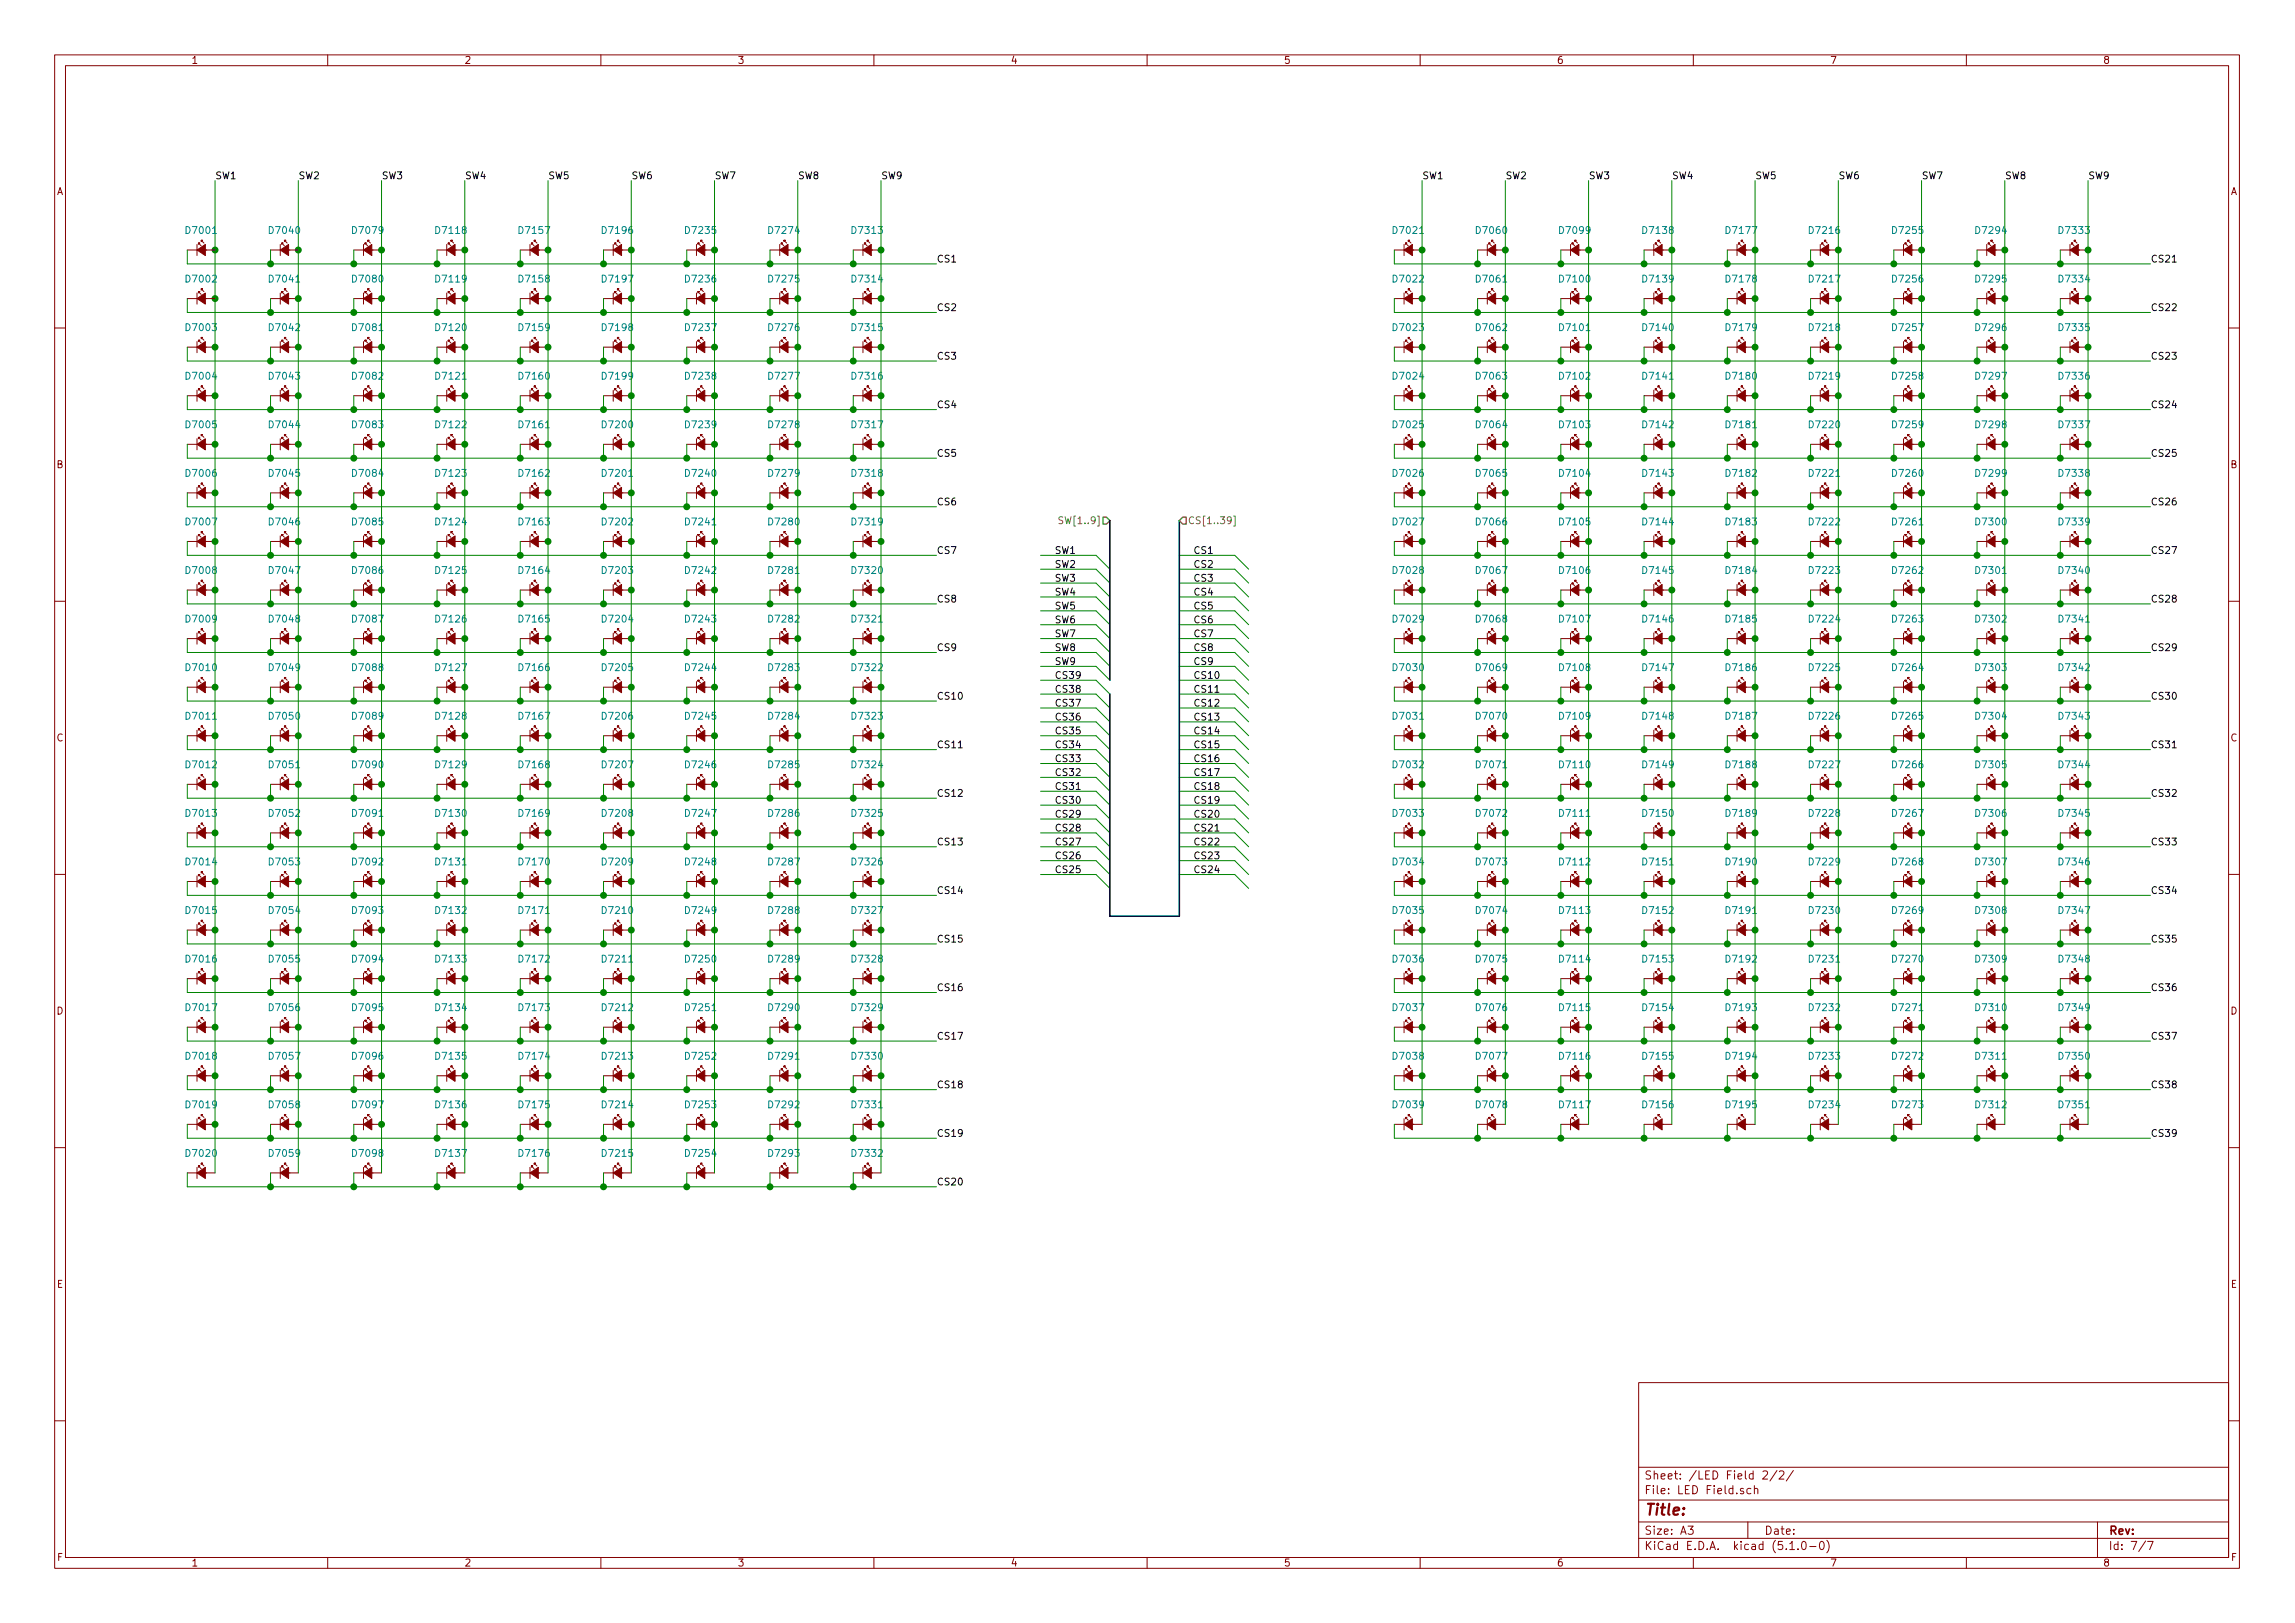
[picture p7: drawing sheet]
<svg xmlns="http://www.w3.org/2000/svg" width="420mm" height="297mm" viewBox="0 0 420 297" stroke-linecap="round" stroke-linejoin="round" font-family="sans-serif">
<defs><g id="words">
<text font-size="2.8" fill="#840000" x="301" y="277.3">Title:</text>
<g font-size="2.1" fill="#840000">
<text x="301" y="273.5">File: LED Field.sch</text>
<text x="301" y="270.8">Sheet: /LED Field 2/2/</text>
<text x="301" y="280.9">Size: A3</text>
<text x="323" y="280.9">Date:</text>
<text x="386" y="280.9">Rev:</text>
<text x="301" y="283.7">KiCad E.D.A. kicad (5.1.0-0)</text>
<text x="386" y="283.7">Id: 7/7</text>
</g>
<g font-size="1.8" fill="#840000">
<text x="35" y="11.7">1</text>
<text x="85" y="11.7">2</text>
<text x="135" y="11.7">3</text>
<text x="185" y="11.7">4</text>
<text x="235" y="11.7">5</text>
<text x="285" y="11.7">6</text>
<text x="335" y="11.7">7</text>
<text x="385" y="11.7">8</text>
<text x="10.4" y="35.7">A</text>
<text x="408.4" y="35.7">A</text>
<text x="10.4" y="85.7">B</text>
<text x="408.4" y="85.7">B</text>
<text x="10.4" y="135.7">C</text>
<text x="408.4" y="135.7">C</text>
<text x="10.4" y="185.7">D</text>
<text x="408.4" y="185.7">D</text>
<text x="10.4" y="235.7">E</text>
<text x="408.4" y="235.7">E</text>
<text x="10.5" y="285.7">F</text>
<text x="35" y="286.7">1</text>
<text x="85" y="286.7">2</text>
<text x="135" y="286.7">3</text>
<text x="185" y="286.7">4</text>
<text x="235" y="286.7">5</text>
<text x="285" y="286.7">6</text>
<text x="335" y="286.7">7</text>
<text x="385" y="286.7">8</text>
<text x="408.5" y="285.7">F</text>
</g>
<g font-size="1.8">
<text x="39.4" y="32.8">SW1</text>
<text x="54.6" y="32.8">SW2</text>
<text x="69.8" y="32.8">SW3</text>
<text x="85.1" y="32.8">SW4</text>
<text x="100.3" y="32.8">SW5</text>
<text x="115.6" y="32.8">SW6</text>
<text x="130.8" y="32.8">SW7</text>
<text x="146" y="32.8">SW8</text>
<text x="161.3" y="32.8">SW9</text>
<text x="260.3" y="32.8">SW1</text>
<text x="275.6" y="32.8">SW2</text>
<text x="290.8" y="32.8">SW3</text>
<text x="306.1" y="32.8">SW4</text>
<text x="321.3" y="32.8">SW5</text>
<text x="336.5" y="32.8">SW6</text>
<text x="351.8" y="32.8">SW7</text>
<text x="367" y="32.8">SW8</text>
<text x="382.3" y="32.8">SW9</text>
<text x="171.4" y="48">CS1</text>
<text x="393.7" y="48">CS21</text>
<text x="171.4" y="56.9">CS2</text>
<text x="393.7" y="56.9">CS22</text>
<text x="171.4" y="65.8">CS3</text>
<text x="393.7" y="65.8">CS23</text>
<text x="171.4" y="74.7">CS4</text>
<text x="393.7" y="74.7">CS24</text>
<text x="171.4" y="83.6">CS5</text>
<text x="393.7" y="83.6">CS25</text>
<text x="171.4" y="92.5">CS6</text>
<text x="393.7" y="92.5">CS26</text>
<text x="171.4" y="101.4">CS7</text>
<text x="193" y="101.4">SW1</text>
<text x="218.4" y="101.4">CS1</text>
<text x="393.7" y="101.4">CS27</text>
<text x="193" y="103.9">SW2</text>
<text x="193" y="106.5">SW3</text>
<text x="218.4" y="106.5">CS3</text>
<text x="218.4" y="103.9">CS2</text>
<text x="171.4" y="110.3">CS8</text>
<text x="193" y="109">SW4</text>
<text x="193" y="111.5">SW5</text>
<text x="218.4" y="111.5">CS5</text>
<text x="218.4" y="109">CS4</text>
<text x="393.7" y="110.3">CS28</text>
<text x="171.4" y="119.2">CS9</text>
<text x="193" y="114.1">SW6</text>
<text x="193" y="116.6">SW7</text>
<text x="193" y="119.2">SW8</text>
<text x="218.4" y="119.2">CS8</text>
<text x="218.4" y="116.6">CS7</text>
<text x="218.4" y="114.1">CS6</text>
<text x="393.7" y="119.2">CS29</text>
<text x="193" y="121.7">SW9</text>
<text x="193" y="124.2">CS39</text>
<text x="218.4" y="124.2">CS10</text>
<text x="218.4" y="121.7">CS9</text>
<text x="171.4" y="128.1">CS10</text>
<text x="193" y="126.8">CS38</text>
<text x="193" y="129.3">CS37</text>
<text x="193" y="131.9">CS36</text>
<text x="218.4" y="131.9">CS13</text>
<text x="218.4" y="129.3">CS12</text>
<text x="218.4" y="126.8">CS11</text>
<text x="393.7" y="128.1">CS30</text>
<text x="171.4" y="136.9">CS11</text>
<text x="193" y="134.4">CS35</text>
<text x="193" y="136.9">CS34</text>
<text x="218.4" y="136.9">CS15</text>
<text x="218.4" y="134.4">CS14</text>
<text x="393.7" y="136.9">CS31</text>
<text x="193" y="139.5">CS33</text>
<text x="193" y="142">CS32</text>
<text x="218.4" y="142">CS17</text>
<text x="218.4" y="139.5">CS16</text>
<text x="171.4" y="145.8">CS12</text>
<text x="193" y="144.6">CS31</text>
<text x="193" y="147.1">CS30</text>
<text x="193" y="149.6">CS29</text>
<text x="218.4" y="149.6">CS20</text>
<text x="218.4" y="147.1">CS19</text>
<text x="218.4" y="144.6">CS18</text>
<text x="393.7" y="145.8">CS32</text>
<text x="171.4" y="154.7">CS13</text>
<text x="193" y="152.2">CS28</text>
<text x="193" y="154.7">CS27</text>
<text x="218.4" y="154.7">CS22</text>
<text x="218.4" y="152.2">CS21</text>
<text x="393.7" y="154.7">CS33</text>
<text x="193" y="157.3">CS26</text>
<text x="193" y="159.8">CS25</text>
<text x="218.4" y="159.8">CS24</text>
<text x="218.4" y="157.3">CS23</text>
<text x="171.4" y="163.6">CS14</text>
<text x="393.7" y="163.6">CS34</text>
<text x="171.4" y="172.5">CS15</text>
<text x="393.7" y="172.5">CS35</text>
<text x="171.4" y="181.4">CS16</text>
<text x="393.7" y="181.4">CS36</text>
<text x="171.4" y="190.3">CS17</text>
<text x="393.7" y="190.3">CS37</text>
<text x="171.4" y="199.2">CS18</text>
<text x="393.7" y="199.2">CS38</text>
<text x="171.4" y="208.1">CS19</text>
<text x="393.7" y="208.1">CS39</text>
<text x="171.4" y="217">CS20</text>
</g>
<g font-size="1.8" fill="#008484">
<text x="34.2" y="42.8">D7001</text>
<text x="49.5" y="42.8">D7040</text>
<text x="64.7" y="42.8">D7079</text>
<text x="80" y="42.8">D7118</text>
<text x="95.2" y="42.8">D7157</text>
<text x="110.4" y="42.8">D7196</text>
<text x="125.7" y="42.8">D7235</text>
<text x="140.9" y="42.8">D7274</text>
<text x="156.2" y="42.8">D7313</text>
<text x="255.2" y="42.8">D7021</text>
<text x="270.5" y="42.8">D7060</text>
<text x="285.7" y="42.8">D7099</text>
<text x="300.9" y="42.8">D7138</text>
<text x="316.2" y="42.8">D7177</text>
<text x="331.4" y="42.8">D7216</text>
<text x="346.7" y="42.8">D7255</text>
<text x="361.9" y="42.8">D7294</text>
<text x="377.1" y="42.8">D7333</text>
<text x="34.2" y="51.7">D7002</text>
<text x="49.5" y="51.7">D7041</text>
<text x="64.7" y="51.7">D7080</text>
<text x="80" y="51.7">D7119</text>
<text x="95.2" y="51.7">D7158</text>
<text x="110.4" y="51.7">D7197</text>
<text x="125.7" y="51.7">D7236</text>
<text x="140.9" y="51.7">D7275</text>
<text x="156.2" y="51.7">D7314</text>
<text x="255.2" y="51.7">D7022</text>
<text x="270.5" y="51.7">D7061</text>
<text x="285.7" y="51.7">D7100</text>
<text x="300.9" y="51.7">D7139</text>
<text x="316.2" y="51.7">D7178</text>
<text x="331.4" y="51.7">D7217</text>
<text x="346.7" y="51.7">D7256</text>
<text x="361.9" y="51.7">D7295</text>
<text x="377.1" y="51.7">D7334</text>
<text x="34.2" y="60.6">D7003</text>
<text x="49.5" y="60.6">D7042</text>
<text x="64.7" y="60.6">D7081</text>
<text x="80" y="60.6">D7120</text>
<text x="95.2" y="60.6">D7159</text>
<text x="110.4" y="60.6">D7198</text>
<text x="125.7" y="60.6">D7237</text>
<text x="140.9" y="60.6">D7276</text>
<text x="156.2" y="60.6">D7315</text>
<text x="255.2" y="60.6">D7023</text>
<text x="270.5" y="60.6">D7062</text>
<text x="285.7" y="60.6">D7101</text>
<text x="300.9" y="60.6">D7140</text>
<text x="316.2" y="60.6">D7179</text>
<text x="331.4" y="60.6">D7218</text>
<text x="346.7" y="60.6">D7257</text>
<text x="361.9" y="60.6">D7296</text>
<text x="377.1" y="60.6">D7335</text>
<text x="34.2" y="69.5">D7004</text>
<text x="49.5" y="69.5">D7043</text>
<text x="64.7" y="69.5">D7082</text>
<text x="80" y="69.5">D7121</text>
<text x="95.2" y="69.5">D7160</text>
<text x="110.4" y="69.5">D7199</text>
<text x="125.7" y="69.5">D7238</text>
<text x="140.9" y="69.5">D7277</text>
<text x="156.2" y="69.5">D7316</text>
<text x="255.2" y="69.5">D7024</text>
<text x="270.5" y="69.5">D7063</text>
<text x="285.7" y="69.5">D7102</text>
<text x="300.9" y="69.5">D7141</text>
<text x="316.2" y="69.5">D7180</text>
<text x="331.4" y="69.5">D7219</text>
<text x="346.7" y="69.5">D7258</text>
<text x="361.9" y="69.5">D7297</text>
<text x="377.1" y="69.5">D7336</text>
<text x="34.2" y="78.4">D7005</text>
<text x="49.5" y="78.4">D7044</text>
<text x="64.7" y="78.4">D7083</text>
<text x="80" y="78.4">D7122</text>
<text x="95.2" y="78.4">D7161</text>
<text x="110.4" y="78.4">D7200</text>
<text x="125.7" y="78.4">D7239</text>
<text x="140.9" y="78.4">D7278</text>
<text x="156.2" y="78.4">D7317</text>
<text x="255.2" y="78.4">D7025</text>
<text x="270.5" y="78.4">D7064</text>
<text x="285.7" y="78.4">D7103</text>
<text x="300.9" y="78.4">D7142</text>
<text x="316.2" y="78.4">D7181</text>
<text x="331.4" y="78.4">D7220</text>
<text x="346.7" y="78.4">D7259</text>
<text x="361.9" y="78.4">D7298</text>
<text x="377.1" y="78.4">D7337</text>
<text x="34.2" y="87.3">D7006</text>
<text x="49.5" y="87.3">D7045</text>
<text x="64.7" y="87.3">D7084</text>
<text x="80" y="87.3">D7123</text>
<text x="95.2" y="87.3">D7162</text>
<text x="110.4" y="87.3">D7201</text>
<text x="125.7" y="87.3">D7240</text>
<text x="140.9" y="87.3">D7279</text>
<text x="156.2" y="87.3">D7318</text>
<text x="255.2" y="87.3">D7026</text>
<text x="270.5" y="87.3">D7065</text>
<text x="285.7" y="87.3">D7104</text>
<text x="300.9" y="87.3">D7143</text>
<text x="316.2" y="87.3">D7182</text>
<text x="331.4" y="87.3">D7221</text>
<text x="346.7" y="87.3">D7260</text>
<text x="361.9" y="87.3">D7299</text>
<text x="377.1" y="87.3">D7338</text>
<text x="34.2" y="96.2">D7007</text>
<text x="49.5" y="96.2">D7046</text>
<text x="64.7" y="96.2">D7085</text>
<text x="80" y="96.2">D7124</text>
<text x="95.2" y="96.2">D7163</text>
<text x="110.4" y="96.2">D7202</text>
<text x="125.7" y="96.2">D7241</text>
<text x="140.9" y="96.2">D7280</text>
<text x="156.2" y="96.2">D7319</text>
<text x="255.2" y="96.2">D7027</text>
<text x="270.5" y="96.2">D7066</text>
<text x="285.7" y="96.2">D7105</text>
<text x="300.9" y="96.2">D7144</text>
<text x="316.2" y="96.2">D7183</text>
<text x="331.4" y="96.2">D7222</text>
<text x="346.7" y="96.2">D7261</text>
<text x="361.9" y="96.2">D7300</text>
<text x="377.1" y="96.2">D7339</text>
<text x="34.2" y="105">D7008</text>
<text x="49.5" y="105">D7047</text>
<text x="64.7" y="105">D7086</text>
<text x="80" y="105">D7125</text>
<text x="95.2" y="105">D7164</text>
<text x="110.4" y="105">D7203</text>
<text x="125.7" y="105">D7242</text>
<text x="140.9" y="105">D7281</text>
<text x="156.2" y="105">D7320</text>
<text x="255.2" y="105">D7028</text>
<text x="270.5" y="105">D7067</text>
<text x="285.7" y="105">D7106</text>
<text x="300.9" y="105">D7145</text>
<text x="316.2" y="105">D7184</text>
<text x="331.4" y="105">D7223</text>
<text x="346.7" y="105">D7262</text>
<text x="361.9" y="105">D7301</text>
<text x="377.1" y="105">D7340</text>
<text x="34.2" y="113.9">D7009</text>
<text x="49.5" y="113.9">D7048</text>
<text x="64.7" y="113.9">D7087</text>
<text x="80" y="113.9">D7126</text>
<text x="95.2" y="113.9">D7165</text>
<text x="110.4" y="113.9">D7204</text>
<text x="125.7" y="113.9">D7243</text>
<text x="140.9" y="113.9">D7282</text>
<text x="156.2" y="113.9">D7321</text>
<text x="255.2" y="113.9">D7029</text>
<text x="270.5" y="113.9">D7068</text>
<text x="285.7" y="113.9">D7107</text>
<text x="300.9" y="113.9">D7146</text>
<text x="316.2" y="113.9">D7185</text>
<text x="331.4" y="113.9">D7224</text>
<text x="346.7" y="113.9">D7263</text>
<text x="361.9" y="113.9">D7302</text>
<text x="377.1" y="113.9">D7341</text>
<text x="34.2" y="122.8">D7010</text>
<text x="49.5" y="122.8">D7049</text>
<text x="64.7" y="122.8">D7088</text>
<text x="80" y="122.8">D7127</text>
<text x="95.2" y="122.8">D7166</text>
<text x="110.4" y="122.8">D7205</text>
<text x="125.7" y="122.8">D7244</text>
<text x="140.9" y="122.8">D7283</text>
<text x="156.2" y="122.8">D7322</text>
<text x="255.2" y="122.8">D7030</text>
<text x="270.5" y="122.8">D7069</text>
<text x="285.7" y="122.8">D7108</text>
<text x="300.9" y="122.8">D7147</text>
<text x="316.2" y="122.8">D7186</text>
<text x="331.4" y="122.8">D7225</text>
<text x="346.7" y="122.8">D7264</text>
<text x="361.9" y="122.8">D7303</text>
<text x="377.1" y="122.8">D7342</text>
<text x="34.2" y="131.7">D7011</text>
<text x="49.5" y="131.7">D7050</text>
<text x="64.7" y="131.7">D7089</text>
<text x="80" y="131.7">D7128</text>
<text x="95.2" y="131.7">D7167</text>
<text x="110.4" y="131.7">D7206</text>
<text x="125.7" y="131.7">D7245</text>
<text x="140.9" y="131.7">D7284</text>
<text x="156.2" y="131.7">D7323</text>
<text x="255.2" y="131.7">D7031</text>
<text x="270.5" y="131.7">D7070</text>
<text x="285.7" y="131.7">D7109</text>
<text x="300.9" y="131.7">D7148</text>
<text x="316.2" y="131.7">D7187</text>
<text x="331.4" y="131.7">D7226</text>
<text x="346.7" y="131.7">D7265</text>
<text x="361.9" y="131.7">D7304</text>
<text x="377.1" y="131.7">D7343</text>
<text x="34.2" y="140.6">D7012</text>
<text x="49.5" y="140.6">D7051</text>
<text x="64.7" y="140.6">D7090</text>
<text x="80" y="140.6">D7129</text>
<text x="95.2" y="140.6">D7168</text>
<text x="110.4" y="140.6">D7207</text>
<text x="125.7" y="140.6">D7246</text>
<text x="140.9" y="140.6">D7285</text>
<text x="156.2" y="140.6">D7324</text>
<text x="255.2" y="140.6">D7032</text>
<text x="270.5" y="140.6">D7071</text>
<text x="285.7" y="140.6">D7110</text>
<text x="300.9" y="140.6">D7149</text>
<text x="316.2" y="140.6">D7188</text>
<text x="331.4" y="140.6">D7227</text>
<text x="346.7" y="140.6">D7266</text>
<text x="361.9" y="140.6">D7305</text>
<text x="377.1" y="140.6">D7344</text>
<text x="34.2" y="149.5">D7013</text>
<text x="49.5" y="149.5">D7052</text>
<text x="64.7" y="149.5">D7091</text>
<text x="80" y="149.5">D7130</text>
<text x="95.2" y="149.5">D7169</text>
<text x="110.4" y="149.5">D7208</text>
<text x="125.7" y="149.5">D7247</text>
<text x="140.9" y="149.5">D7286</text>
<text x="156.2" y="149.5">D7325</text>
<text x="255.2" y="149.5">D7033</text>
<text x="270.5" y="149.5">D7072</text>
<text x="285.7" y="149.5">D7111</text>
<text x="300.9" y="149.5">D7150</text>
<text x="316.2" y="149.5">D7189</text>
<text x="331.4" y="149.5">D7228</text>
<text x="346.7" y="149.5">D7267</text>
<text x="361.9" y="149.5">D7306</text>
<text x="377.1" y="149.5">D7345</text>
<text x="34.2" y="158.4">D7014</text>
<text x="49.5" y="158.4">D7053</text>
<text x="64.7" y="158.4">D7092</text>
<text x="80" y="158.4">D7131</text>
<text x="95.2" y="158.4">D7170</text>
<text x="110.4" y="158.4">D7209</text>
<text x="125.7" y="158.4">D7248</text>
<text x="140.9" y="158.4">D7287</text>
<text x="156.2" y="158.4">D7326</text>
<text x="255.2" y="158.4">D7034</text>
<text x="270.5" y="158.4">D7073</text>
<text x="285.7" y="158.4">D7112</text>
<text x="300.9" y="158.4">D7151</text>
<text x="316.2" y="158.4">D7190</text>
<text x="331.4" y="158.4">D7229</text>
<text x="346.7" y="158.4">D7268</text>
<text x="361.9" y="158.4">D7307</text>
<text x="377.1" y="158.4">D7346</text>
<text x="34.2" y="167.3">D7015</text>
<text x="49.5" y="167.3">D7054</text>
<text x="64.7" y="167.3">D7093</text>
<text x="80" y="167.3">D7132</text>
<text x="95.2" y="167.3">D7171</text>
<text x="110.4" y="167.3">D7210</text>
<text x="125.7" y="167.3">D7249</text>
<text x="140.9" y="167.3">D7288</text>
<text x="156.2" y="167.3">D7327</text>
<text x="255.2" y="167.3">D7035</text>
<text x="270.5" y="167.3">D7074</text>
<text x="285.7" y="167.3">D7113</text>
<text x="300.9" y="167.3">D7152</text>
<text x="316.2" y="167.3">D7191</text>
<text x="331.4" y="167.3">D7230</text>
<text x="346.7" y="167.3">D7269</text>
<text x="361.9" y="167.3">D7308</text>
<text x="377.1" y="167.3">D7347</text>
<text x="34.2" y="176.2">D7016</text>
<text x="49.5" y="176.2">D7055</text>
<text x="64.7" y="176.2">D7094</text>
<text x="80" y="176.2">D7133</text>
<text x="95.2" y="176.2">D7172</text>
<text x="110.4" y="176.2">D7211</text>
<text x="125.7" y="176.2">D7250</text>
<text x="140.9" y="176.2">D7289</text>
<text x="156.2" y="176.2">D7328</text>
<text x="255.2" y="176.2">D7036</text>
<text x="270.5" y="176.2">D7075</text>
<text x="285.7" y="176.2">D7114</text>
<text x="300.9" y="176.2">D7153</text>
<text x="316.2" y="176.2">D7192</text>
<text x="331.4" y="176.2">D7231</text>
<text x="346.7" y="176.2">D7270</text>
<text x="361.9" y="176.2">D7309</text>
<text x="377.1" y="176.2">D7348</text>
<text x="34.2" y="185.1">D7017</text>
<text x="49.5" y="185.1">D7056</text>
<text x="64.7" y="185.1">D7095</text>
<text x="80" y="185.1">D7134</text>
<text x="95.2" y="185.1">D7173</text>
<text x="110.4" y="185.1">D7212</text>
<text x="125.7" y="185.1">D7251</text>
<text x="140.9" y="185.1">D7290</text>
<text x="156.2" y="185.1">D7329</text>
<text x="255.2" y="185.1">D7037</text>
<text x="270.5" y="185.1">D7076</text>
<text x="285.7" y="185.1">D7115</text>
<text x="300.9" y="185.1">D7154</text>
<text x="316.2" y="185.1">D7193</text>
<text x="331.4" y="185.1">D7232</text>
<text x="346.7" y="185.1">D7271</text>
<text x="361.9" y="185.1">D7310</text>
<text x="377.1" y="185.1">D7349</text>
<text x="34.2" y="193.9">D7018</text>
<text x="49.5" y="193.9">D7057</text>
<text x="64.7" y="193.9">D7096</text>
<text x="80" y="193.9">D7135</text>
<text x="95.2" y="193.9">D7174</text>
<text x="110.4" y="193.9">D7213</text>
<text x="125.7" y="193.9">D7252</text>
<text x="140.9" y="193.9">D7291</text>
<text x="156.2" y="193.9">D7330</text>
<text x="255.2" y="193.9">D7038</text>
<text x="270.5" y="193.9">D7077</text>
<text x="285.7" y="193.9">D7116</text>
<text x="300.9" y="193.9">D7155</text>
<text x="316.2" y="193.9">D7194</text>
<text x="331.4" y="193.9">D7233</text>
<text x="346.7" y="193.9">D7272</text>
<text x="361.9" y="193.9">D7311</text>
<text x="377.1" y="193.9">D7350</text>
<text x="34.2" y="202.8">D7019</text>
<text x="49.5" y="202.8">D7058</text>
<text x="64.7" y="202.8">D7097</text>
<text x="80" y="202.8">D7136</text>
<text x="95.2" y="202.8">D7175</text>
<text x="110.4" y="202.8">D7214</text>
<text x="125.7" y="202.8">D7253</text>
<text x="140.9" y="202.8">D7292</text>
<text x="156.2" y="202.8">D7331</text>
<text x="255.2" y="202.8">D7039</text>
<text x="270.5" y="202.8">D7078</text>
<text x="285.7" y="202.8">D7117</text>
<text x="300.9" y="202.8">D7156</text>
<text x="316.2" y="202.8">D7195</text>
<text x="331.4" y="202.8">D7234</text>
<text x="346.7" y="202.8">D7273</text>
<text x="361.9" y="202.8">D7312</text>
<text x="377.1" y="202.8">D7351</text>
<text x="34.2" y="211.7">D7020</text>
<text x="49.5" y="211.7">D7059</text>
<text x="64.7" y="211.7">D7098</text>
<text x="80" y="211.7">D7137</text>
<text x="95.2" y="211.7">D7176</text>
<text x="110.4" y="211.7">D7215</text>
<text x="125.7" y="211.7">D7254</text>
<text x="140.9" y="211.7">D7293</text>
<text x="156.2" y="211.7">D7332</text>
</g>
<g font-size="1.8" fill="#848400">
<text x="194.7" y="95.9">SW[1..9]</text>
<text x="217.4" y="95.9">CS[1..39]</text>
</g>
</g></defs>
<g fill="none" stroke="#840000" stroke-width=".18">
<path d="M10 10h400v277h-400zM12 12h396v273.1h-396zM60 10v2M110 10v2M160 10v2M210 10v2M260 10v2M310 10v2M360 10v2M34.3 45.8h5.1M34.3 54.6h5.1M36.1 44.7v2.1"/>
<path d="M36.1 53.6v2.1M36.3 53.6v-.2h.3h-.3l.5 .5M36.3 44.7v-.2h.3h-.3l.5 .5M36.8 53.1v-.2h.3h-.3l.5 .5M36.8 44.2v-.2h.3h-.3l.5 .5M49.5 45.8h5.1M49.5 54.6h5.1M51.3 44.7v2.1M51.3 53.6v2.1M51.6 53.6v-.2h.2h-.2l.5 .5M51.6 44.7v-.2h.2h-.2l.5 .5M52.1 53.1v-.2h.2h-.2l.5 .5"/>
<path d="M52.1 44.2v-.2h.2h-.2l.5 .5M64.8 45.8h5M64.8 54.6h5M66.5 44.7v2.1M66.5 53.6v2.1M66.8 44.7v-.2h.3h-.3l.5 .5M66.8 53.6v-.2h.3h-.3l.5 .5M67.3 44.2v-.2h.3h-.3l.5 .5M67.3 53.1v-.2h.3h-.3l.5 .5M80 45.8h5.1M80 54.6h5.1M81.8 44.7v2.1"/>
<path d="M81.8 53.6v2.1M82 44.7v-.2h.3h-.3l.5 .5M82 53.6v-.2h.3h-.3l.5 .5M82.5 44.2v-.2h.3h-.3l.6 .5M82.5 53.1v-.2h.3h-.3l.6 .5M95.2 45.8h5.1M95.2 54.6h5.1M97 44.7v2.1M97 53.6v2.1M97.3 44.7v-.2h.2h-.2l.5 .5M97.3 53.6v-.2h.2h-.2l.5 .5M97.8 44.2v-.2h.2h-.2l.5 .5"/>
<path d="M97.8 53.1v-.2h.2h-.2l.5 .5M110.5 45.8h5.1M110.5 54.6h5.1M112.3 44.7v2.1M112.3 53.6v2.1M112.5 44.7v-.2h.3h-.3l.5 .5M112.5 53.6v-.2h.3h-.3l.5 .5M113 44.2v-.2h.3h-.3l.5 .5M113 53.1v-.2h.3h-.3l.5 .5M125.7 45.8h5.1M125.7 54.6h5.1M127.5 44.7v2.1"/>
<path d="M127.5 53.6v2.1M127.8 44.7v-.2h.2h-.2l.5 .5M127.8 53.6v-.2h.2h-.2l.5 .5M128.3 44.2v-.2h.2h-.2l.5 .5M128.3 53.1v-.2h.2h-.2l.5 .5M141 45.8h5M141 54.6h5M142.7 44.7v2.1M142.7 53.6v2.1M143 44.7v-.2h.3h-.3l.5 .5M143 53.6v-.2h.3h-.3l.5 .5M143.5 44.2v-.2h.3h-.3l.5 .5"/>
<path d="M143.5 53.1v-.2h.3h-.3l.5 .5M156.2 45.8h5.1M156.2 54.6h5.1M158 44.7v2.1M158 53.6v2.1M158.2 44.7v-.2h.3h-.3l.5 .5M158.2 53.6v-.2h.3h-.3l.5 .5M158.7 44.2v-.2h.3h-.3l.6 .5M158.7 53.1v-.2h.3h-.3l.6 .5M255.3 45.8h5M255.3 54.6h5M257 44.7v2.1"/>
<path d="M257 53.6v2.1M257.3 44.7v-.2h.3h-.3l.5 .5M257.3 53.6v-.2h.3h-.3l.5 .5M257.8 44.2v-.2h.3h-.3l.5 .5M257.8 53.1v-.2h.3h-.3l.5 .5M270.5 45.8h5.1M270.5 54.6h5.1M272.3 44.7v2.1M272.3 53.6v2.1M272.5 44.7v-.2h.3h-.3l.5 .5M272.5 53.6v-.2h.3h-.3l.5 .5M273 44.2v-.2h.3h-.3l.6 .5"/>
<path d="M273 53.1v-.2h.3h-.3l.6 .5M285.7 45.8h5.1M285.7 54.6h5.1M287.5 44.7v2.1M287.5 53.6v2.1M287.8 44.7v-.2h.2h-.2l.5 .5M287.8 53.6v-.2h.2h-.2l.5 .5M288.3 44.2v-.2h.2h-.2l.5 .5M288.3 53.1v-.2h.2h-.2l.5 .5M301 45.8h5.1M301 54.6h5.1M302.8 44.7v2.1"/>
<path d="M302.8 53.6v2.1M303 44.7v-.2h.3h-.3l.5 .5M303 53.6v-.2h.3h-.3l.5 .5M303.5 44.2v-.2h.3h-.3l.5 .5M303.5 53.1v-.2h.3h-.3l.5 .5M316.2 45.8h5.1M316.2 54.6h5.1M318 44.7v2.1M318 53.6v2.1M318.3 44.7v-.2h.2h-.2l.5 .5M318.3 53.6v-.2h.2h-.2l.5 .5M318.8 44.2v-.2h.2h-.2l.5 .5"/>
<path d="M318.8 53.1v-.2h.2h-.2l.5 .5M331.5 45.8h5M331.5 54.6h5M333.2 44.7v2.1M333.2 53.6v2.1M333.5 44.7v-.2h.3h-.3l.5 .5M333.5 53.6v-.2h.3h-.3l.5 .5M334 44.2v-.2h.3h-.3l.5 .5M334 53.1v-.2h.3h-.3l.5 .5M346.7 45.8h5.1M346.7 54.6h5.1M348.5 44.7v2.1"/>
<path d="M348.5 53.6v2.1M348.7 44.7v-.2h.3h-.3l.5 .5M348.7 53.6v-.2h.3h-.3l.5 .5M349.2 44.2v-.2h.3h-.3l.6 .5M349.2 53.1v-.2h.3h-.3l.6 .5M361.9 45.8h5.1M361.9 54.6h5.1M363.7 44.7v2.1M363.7 53.6v2.1M364 44.7v-.2h.2h-.2l.5 .5M364 53.6v-.2h.2h-.2l.5 .5M364.5 44.2v-.2h.2h-.2l.5 .5"/>
<path d="M364.5 53.1v-.2h.2h-.2l.5 .5M377.2 45.8h5.1M377.2 54.6h5.1M379 44.7v2.1M379 53.6v2.1M379.2 44.7v-.2h.3h-.3l.5 .5M379.2 53.6v-.2h.3h-.3l.5 .5M379.7 44.2v-.2h.3h-.3l.5 .5M379.7 53.1v-.2h.3h-.3l.5 .5M10 60h2M34.3 63.5h5.1M34.3 72.4h5.1"/>
<path d="M36.1 62.5v2.1M36.1 71.4v2M36.3 62.5v-.2h.3h-.3l.5 .5M36.3 71.4v-.2h.3h-.3l.5 .5M36.8 62v-.2h.3h-.3l.5 .5M36.8 70.9v-.3h.3h-.3l.5 .6M36.8 79.8v-.3h.3h-.3l.5 .5M49.5 63.5h5.1M49.5 72.4h5.1M51.3 62.5v2.1M51.3 71.4v2M51.6 62.5v-.2h.2h-.2l.5 .5"/>
<path d="M51.6 71.4v-.2h.2h-.2l.5 .5M52.1 62v-.2h.2h-.2l.5 .5M52.1 70.9v-.3h.2h-.2l.5 .6M52.1 79.8v-.3h.2h-.2l.5 .5M64.8 63.5h5M64.8 72.4h5M66.5 62.5v2.1M66.5 71.4v2M66.8 62.5v-.2h.3h-.3l.5 .5M66.8 71.4v-.2h.3h-.3l.5 .5M67.3 62v-.2h.3h-.3l.5 .5M67.3 70.9v-.3h.3h-.3l.5 .6"/>
<path d="M67.3 79.8v-.3h.3h-.3l.5 .5M80 63.5h5.1M80 72.4h5.1M81.8 62.5v2.1M81.8 71.4v2M82 62.5v-.2h.3h-.3l.5 .5M82 71.4v-.2h.3h-.3l.5 .5M82.5 62v-.2h.3h-.3l.6 .5M82.5 70.9v-.3h.3h-.3l.6 .6M82.5 79.8v-.3h.3h-.3l.6 .5M95.2 63.5h5.1M95.2 72.4h5.1"/>
<path d="M97 62.5v2.1M97 71.4v2M97.3 62.5v-.2h.2h-.2l.5 .5M97.3 71.4v-.2h.2h-.2l.5 .5M97.8 62v-.2h.2h-.2l.5 .5M97.8 70.9v-.3h.2h-.2l.5 .6M97.8 79.8v-.3h.2h-.2l.5 .5M110.5 63.5h5.1M110.5 72.4h5.1M112.3 62.5v2.1M112.3 71.4v2M112.5 62.5v-.2h.3h-.3l.5 .5"/>
<path d="M112.5 71.4v-.2h.3h-.3l.5 .5M113 62v-.2h.3h-.3l.5 .5M113 70.9v-.3h.3h-.3l.5 .6M113 79.8v-.3h.3h-.3l.5 .5M125.7 63.5h5.1M125.7 72.4h5.1M127.5 62.5v2.1M127.5 71.4v2M127.8 62.5v-.2h.2h-.2l.5 .5M127.8 71.4v-.2h.2h-.2l.5 .5M128.3 62v-.2h.2h-.2l.5 .5M128.3 70.9v-.3h.2h-.2l.5 .6"/>
<path d="M128.3 79.8v-.3h.2h-.2l.5 .5M141 63.5h5M141 72.4h5M142.7 62.5v2.1M142.7 71.4v2M143 62.5v-.2h.3h-.3l.5 .5M143 71.4v-.2h.3h-.3l.5 .5M143.5 62v-.2h.3h-.3l.5 .5M143.5 70.9v-.3h.3h-.3l.5 .6M143.5 79.8v-.3h.3h-.3l.5 .5M156.2 63.5h5.1M156.2 72.4h5.1"/>
<path d="M158 62.5v2.1M158 71.4v2M158.2 62.5v-.2h.3h-.3l.5 .5M158.2 71.4v-.2h.3h-.3l.5 .5M158.7 62v-.2h.3h-.3l.6 .5M158.7 70.9v-.3h.3h-.3l.6 .6M158.7 79.8v-.3h.3h-.3l.6 .5M255.3 63.5h5M255.3 72.4h5M257 62.5v2.1M257 71.4v2M257.3 62.5v-.2h.3h-.3l.5 .5"/>
<path d="M257.3 71.4v-.2h.3h-.3l.5 .5M257.8 62v-.2h.3h-.3l.5 .5M257.8 70.9v-.3h.3h-.3l.5 .6M257.8 79.8v-.3h.3h-.3l.5 .5M270.5 63.5h5.1M270.5 72.4h5.1M272.3 62.5v2.1M272.3 71.4v2M272.5 62.5v-.2h.3h-.3l.5 .5M272.5 71.4v-.2h.3h-.3l.5 .5M273 62v-.2h.3h-.3l.6 .5M273 70.9v-.3h.3h-.3l.6 .6"/>
<path d="M273 79.8v-.3h.3h-.3l.6 .5M285.7 63.5h5.1M285.7 72.4h5.1M287.5 62.5v2.1M287.5 71.4v2M287.8 62.5v-.2h.2h-.2l.5 .5M287.8 71.4v-.2h.2h-.2l.5 .5M288.3 62v-.2h.2h-.2l.5 .5M288.3 70.9v-.3h.2h-.2l.5 .6M288.3 79.8v-.3h.2h-.2l.5 .5M301 63.5h5.1M301 72.4h5.1"/>
<path d="M302.8 62.5v2.1M302.8 71.4v2M303 62.5v-.2h.3h-.3l.5 .5M303 71.4v-.2h.3h-.3l.5 .5M303.5 62v-.2h.3h-.3l.5 .5M303.5 70.9v-.3h.3h-.3l.5 .6M303.5 79.8v-.3h.3h-.3l.5 .5M316.2 63.5h5.1M316.2 72.4h5.1M318 62.5v2.1M318 71.4v2M318.3 62.5v-.2h.2h-.2l.5 .5"/>
<path d="M318.3 71.4v-.2h.2h-.2l.5 .5M318.8 62v-.2h.2h-.2l.5 .5M318.8 70.9v-.3h.2h-.2l.5 .6M318.8 79.8v-.3h.2h-.2l.5 .5M331.5 63.5h5M331.5 72.4h5M333.2 62.5v2.1M333.2 71.4v2M333.5 62.5v-.2h.3h-.3l.5 .5M333.5 71.4v-.2h.3h-.3l.5 .5M334 62v-.2h.3h-.3l.5 .5M334 70.9v-.3h.3h-.3l.5 .6"/>
<path d="M334 79.8v-.3h.3h-.3l.5 .5M346.7 63.5h5.1M346.7 72.4h5.1M348.5 62.5v2.1M348.5 71.4v2M348.7 62.5v-.2h.3h-.3l.5 .5M348.7 71.4v-.2h.3h-.3l.5 .5M349.2 62v-.2h.3h-.3l.6 .5M349.2 70.9v-.3h.3h-.3l.6 .6M349.2 79.8v-.3h.3h-.3l.6 .5M361.9 63.5h5.1M361.9 72.4h5.1"/>
<path d="M363.7 62.5v2.1M363.7 71.4v2M364 62.5v-.2h.2h-.2l.5 .5M364 71.4v-.2h.2h-.2l.5 .5M364.5 62v-.2h.2h-.2l.5 .5M364.5 70.9v-.3h.2h-.2l.5 .6M364.5 79.8v-.3h.2h-.2l.5 .5M377.2 63.5h5.1M377.2 72.4h5.1M379 62.5v2.1M379 71.4v2M379.2 62.5v-.2h.3h-.3l.5 .5"/>
<path d="M379.2 71.4v-.2h.3h-.3l.5 .5M379.7 62v-.2h.3h-.3l.5 .5M379.7 70.9v-.3h.3h-.3l.5 .6M379.7 79.8v-.3h.3h-.3l.5 .5M408 60h2M34.3 81.3h5.1M34.3 90.2h5.1M34.3 99.1h5.1M36.1 80.3v2M36.1 89.2v2M36.1 98.1v2M36.3 80.3v-.3h.3h-.3l.5 .6"/>
<path d="M36.3 89.2v-.3h.3h-.3l.5 .5M36.3 98.1v-.3h.3h-.3l.5 .5M36.8 88.7v-.3h.3h-.3l.5 .5M36.8 97.6v-.3h.3h-.3l.5 .5M49.5 81.3h5.1M49.5 90.2h5.1M49.5 99.1h5.1M51.3 80.3v2M51.3 89.2v2M51.3 98.1v2M51.6 80.3v-.3h.2h-.2l.5 .6M51.6 89.2v-.3h.2h-.2l.5 .5"/>
<path d="M51.6 98.1v-.3h.2h-.2l.5 .5M52.1 88.7v-.3h.2h-.2l.5 .5M52.1 97.6v-.3h.2h-.2l.5 .5M64.8 81.3h5M64.8 90.2h5M64.8 99.1h5M66.5 80.3v2M66.5 89.2v2M66.5 98.1v2M66.8 80.3v-.3h.3h-.3l.5 .6M66.8 89.2v-.3h.3h-.3l.5 .5M66.8 98.1v-.3h.3h-.3l.5 .5"/>
<path d="M67.3 88.7v-.3h.3h-.3l.5 .5M67.3 97.6v-.3h.3h-.3l.5 .5M80 81.3h5.1M80 90.2h5.1M80 99.1h5.1M81.8 80.3v2M81.8 89.2v2M81.8 98.1v2M82 80.3v-.3h.3h-.3l.5 .6M82 89.2v-.3h.3h-.3l.5 .5M82 98.1v-.3h.3h-.3l.5 .5M82.5 88.7v-.3h.3h-.3l.6 .5"/>
<path d="M82.5 97.6v-.3h.3h-.3l.6 .5M95.2 81.3h5.1M95.2 90.2h5.1M95.2 99.1h5.1M97 80.3v2M97 89.2v2M97 98.1v2M97.3 80.3v-.3h.2h-.2l.5 .6M97.3 89.2v-.3h.2h-.2l.5 .5M97.3 98.1v-.3h.2h-.2l.5 .5M97.8 88.7v-.3h.2h-.2l.5 .5M97.8 97.6v-.3h.2h-.2l.5 .5"/>
<path d="M110.5 81.3h5.1M110.5 90.2h5.1M110.5 99.1h5.1M112.3 80.3v2M112.3 89.2v2M112.3 98.1v2M112.5 80.3v-.3h.3h-.3l.5 .6M112.5 89.2v-.3h.3h-.3l.5 .5M112.5 98.1v-.3h.3h-.3l.5 .5M113 88.7v-.3h.3h-.3l.5 .5M113 97.6v-.3h.3h-.3l.5 .5M125.7 81.3h5.1"/>
<path d="M125.7 90.2h5.1M125.7 99.1h5.1M127.5 80.3v2M127.5 89.2v2M127.5 98.1v2M127.8 80.3v-.3h.2h-.2l.5 .6M127.8 89.2v-.3h.2h-.2l.5 .5M127.8 98.1v-.3h.2h-.2l.5 .5M128.3 88.7v-.3h.2h-.2l.5 .5M128.3 97.6v-.3h.2h-.2l.5 .5M141 81.3h5M141 90.2h5"/>
<path d="M141 99.1h5M142.7 80.3v2M142.7 89.2v2M142.7 98.1v2M143 80.3v-.3h.3h-.3l.5 .6M143 89.2v-.3h.3h-.3l.5 .5M143 98.1v-.3h.3h-.3l.5 .5M143.5 88.7v-.3h.3h-.3l.5 .5M143.5 97.6v-.3h.3h-.3l.5 .5M156.2 81.3h5.1M156.2 90.2h5.1M156.2 99.1h5.1"/>
<path d="M158 80.3v2M158 89.2v2M158 98.1v2M158.2 80.3v-.3h.3h-.3l.5 .6M158.2 89.2v-.3h.3h-.3l.5 .5M158.2 98.1v-.3h.3h-.3l.5 .5M158.7 88.7v-.3h.3h-.3l.6 .5M158.7 97.6v-.3h.3h-.3l.6 .5M255.3 81.3h5M255.3 90.2h5M255.3 99.1h5M257 80.3v2"/>
<path d="M257 89.2v2M257 98.1v2M257.3 80.3v-.3h.3h-.3l.5 .6M257.3 89.2v-.3h.3h-.3l.5 .5M257.3 98.1v-.3h.3h-.3l.5 .5M257.8 88.7v-.3h.3h-.3l.5 .5M257.8 97.6v-.3h.3h-.3l.5 .5M270.5 81.3h5.1M270.5 90.2h5.1M270.5 99.1h5.1M272.3 80.3v2M272.3 89.2v2"/>
<path d="M272.3 98.1v2M272.5 80.3v-.3h.3h-.3l.5 .6M272.5 89.2v-.3h.3h-.3l.5 .5M272.5 98.1v-.3h.3h-.3l.5 .5M273 88.7v-.3h.3h-.3l.6 .5M273 97.6v-.3h.3h-.3l.6 .5M285.7 81.3h5.1M285.7 90.2h5.1M285.7 99.1h5.1M287.5 80.3v2M287.5 89.2v2M287.5 98.1v2"/>
<path d="M287.8 80.3v-.3h.2h-.2l.5 .6M287.8 89.2v-.3h.2h-.2l.5 .5M287.8 98.1v-.3h.2h-.2l.5 .5M288.3 88.7v-.3h.2h-.2l.5 .5M288.3 97.6v-.3h.2h-.2l.5 .5M301 81.3h5.1M301 90.2h5.1M301 99.1h5.1M302.8 80.3v2M302.8 89.2v2M302.8 98.1v2M303 80.3v-.3h.3h-.3l.5 .6"/>
<path d="M303 89.2v-.3h.3h-.3l.5 .5M303 98.1v-.3h.3h-.3l.5 .5M303.5 88.7v-.3h.3h-.3l.5 .5M303.5 97.6v-.3h.3h-.3l.5 .5M316.2 81.3h5.1M316.2 90.2h5.1M316.2 99.1h5.1M318 80.3v2M318 89.2v2M318 98.1v2M318.3 80.3v-.3h.2h-.2l.5 .6M318.3 89.2v-.3h.2h-.2l.5 .5"/>
<path d="M318.3 98.1v-.3h.2h-.2l.5 .5M318.8 88.7v-.3h.2h-.2l.5 .5M318.8 97.6v-.3h.2h-.2l.5 .5M331.5 81.3h5M331.5 90.2h5M331.5 99.1h5M333.2 80.3v2M333.2 89.2v2M333.2 98.1v2M333.5 80.3v-.3h.3h-.3l.5 .6M333.5 89.2v-.3h.3h-.3l.5 .5M333.5 98.1v-.3h.3h-.3l.5 .5"/>
<path d="M334 88.7v-.3h.3h-.3l.5 .5M334 97.6v-.3h.3h-.3l.5 .5M346.7 81.3h5.1M346.7 90.2h5.1M346.7 99.1h5.1M348.5 80.3v2M348.5 89.2v2M348.5 98.1v2M348.7 80.3v-.3h.3h-.3l.5 .6M348.7 89.2v-.3h.3h-.3l.5 .5M348.7 98.1v-.3h.3h-.3l.5 .5M349.2 88.7v-.3h.3h-.3l.6 .5"/>
<path d="M349.2 97.6v-.3h.3h-.3l.6 .5M361.9 81.3h5.1M361.9 90.2h5.1M361.9 99.1h5.1M363.7 80.3v2M363.7 89.2v2M363.7 98.1v2M364 80.3v-.3h.2h-.2l.5 .6M364 89.2v-.3h.2h-.2l.5 .5M364 98.1v-.3h.2h-.2l.5 .5M364.5 88.7v-.3h.2h-.2l.5 .5M364.5 97.6v-.3h.2h-.2l.5 .5"/>
<path d="M377.2 81.3h5.1M377.2 90.2h5.1M377.2 99.1h5.1M379 80.3v2M379 89.2v2M379 98.1v2M379.2 80.3v-.3h.3h-.3l.5 .6M379.2 89.2v-.3h.3h-.3l.5 .5M379.2 98.1v-.3h.3h-.3l.5 .5M379.7 88.7v-.3h.3h-.3l.5 .5M379.7 97.6v-.3h.3h-.3l.5 .5M10 110h2"/>
<path d="M34.3 108h5.1M34.3 116.9h5.1M36.1 107v2M36.1 115.9v2M36.3 107v-.3h.3h-.3l.5 .5M36.3 115.9v-.3h.3h-.3l.5 .5M36.8 106.5v-.3h.3h-.3l.5 .5M36.8 115.4v-.3h.3h-.3l.5 .5M49.5 108h5.1M49.5 116.9h5.1M51.3 107v2M51.3 115.9v2"/>
<path d="M51.6 107v-.3h.2h-.2l.5 .5M51.6 115.9v-.3h.2h-.2l.5 .5M52.1 106.5v-.3h.2h-.2l.5 .5M52.1 115.4v-.3h.2h-.2l.5 .5M64.8 108h5M64.8 116.9h5M66.5 107v2M66.5 115.9v2M66.8 107v-.3h.3h-.3l.5 .5M66.8 115.9v-.3h.3h-.3l.5 .5M67.3 106.5v-.3h.3h-.3l.5 .5M67.3 115.4v-.3h.3h-.3l.5 .5"/>
<path d="M80 108h5.1M80 116.9h5.1M81.8 107v2M81.8 115.9v2M82 107v-.3h.3h-.3l.5 .5M82 115.9v-.3h.3h-.3l.5 .5M82.5 106.5v-.3h.3h-.3l.6 .5M82.5 115.4v-.3h.3h-.3l.6 .5M95.2 108h5.1M95.2 116.9h5.1M97 107v2M97 115.9v2"/>
<path d="M97.3 107v-.3h.2h-.2l.5 .5M97.3 115.9v-.3h.2h-.2l.5 .5M97.8 106.5v-.3h.2h-.2l.5 .5M97.8 115.4v-.3h.2h-.2l.5 .5M110.5 108h5.1M110.5 116.9h5.1M112.3 107v2M112.3 115.9v2M112.5 107v-.3h.3h-.3l.5 .5M112.5 115.9v-.3h.3h-.3l.5 .5M113 106.5v-.3h.3h-.3l.5 .5M113 115.4v-.3h.3h-.3l.5 .5"/>
<path d="M125.7 108h5.1M125.7 116.9h5.1M127.5 107v2M127.5 115.9v2M127.8 107v-.3h.2h-.2l.5 .5M127.8 115.9v-.3h.2h-.2l.5 .5M128.3 106.5v-.3h.2h-.2l.5 .5M128.3 115.4v-.3h.2h-.2l.5 .5M141 108h5M141 116.9h5M142.7 107v2M142.7 115.9v2"/>
<path d="M143 107v-.3h.3h-.3l.5 .5M143 115.9v-.3h.3h-.3l.5 .5M143.5 106.5v-.3h.3h-.3l.5 .5M143.5 115.4v-.3h.3h-.3l.5 .5M156.2 108h5.1M156.2 116.9h5.1M158 107v2M158 115.9v2M158.2 107v-.3h.3h-.3l.5 .5M158.2 115.9v-.3h.3h-.3l.5 .5M158.7 106.5v-.3h.3h-.3l.6 .5M158.7 115.4v-.3h.3h-.3l.6 .5"/>
<path d="M255.3 108h5M255.3 116.9h5M257 107v2M257 115.9v2M257.3 107v-.3h.3h-.3l.5 .5M257.3 115.9v-.3h.3h-.3l.5 .5M257.8 106.5v-.3h.3h-.3l.5 .5M257.8 115.4v-.3h.3h-.3l.5 .5M270.5 108h5.1M270.5 116.9h5.1M272.3 107v2M272.3 115.9v2"/>
<path d="M272.5 107v-.3h.3h-.3l.5 .5M272.5 115.9v-.3h.3h-.3l.5 .5M273 106.5v-.3h.3h-.3l.6 .5M273 115.4v-.3h.3h-.3l.6 .5M285.7 108h5.1M285.7 116.9h5.1M287.5 107v2M287.5 115.9v2M287.8 107v-.3h.2h-.2l.5 .5M287.8 115.9v-.3h.2h-.2l.5 .5M288.3 106.5v-.3h.2h-.2l.5 .5M288.3 115.4v-.3h.2h-.2l.5 .5"/>
<path d="M301 108h5.1M301 116.9h5.1M302.8 107v2M302.8 115.9v2M303 107v-.3h.3h-.3l.5 .5M303 115.9v-.3h.3h-.3l.5 .5M303.5 106.5v-.3h.3h-.3l.5 .5M303.5 115.4v-.3h.3h-.3l.5 .5M316.2 108h5.1M316.2 116.9h5.1M318 107v2M318 115.9v2"/>
<path d="M318.3 107v-.3h.2h-.2l.5 .5M318.3 115.9v-.3h.2h-.2l.5 .5M318.8 106.5v-.3h.2h-.2l.5 .5M318.8 115.4v-.3h.2h-.2l.5 .5M331.5 108h5M331.5 116.9h5M333.2 107v2M333.2 115.9v2M333.5 107v-.3h.3h-.3l.5 .5M333.5 115.9v-.3h.3h-.3l.5 .5M334 106.5v-.3h.3h-.3l.5 .5M334 115.4v-.3h.3h-.3l.5 .5"/>
<path d="M346.7 108h5.1M346.7 116.9h5.1M348.5 107v2M348.5 115.9v2M348.7 107v-.3h.3h-.3l.5 .5M348.7 115.9v-.3h.3h-.3l.5 .5M349.2 106.5v-.3h.3h-.3l.6 .5M349.2 115.4v-.3h.3h-.3l.6 .5M361.9 108h5.1M361.9 116.9h5.1M363.7 107v2M363.7 115.9v2"/>
<path d="M364 107v-.3h.2h-.2l.5 .5M364 115.9v-.3h.2h-.2l.5 .5M364.5 106.5v-.3h.2h-.2l.5 .5M364.5 115.4v-.3h.2h-.2l.5 .5M377.2 108h5.1M377.2 116.9h5.1M379 107v2M379 115.9v2M379.2 107v-.3h.3h-.3l.5 .5M379.2 115.9v-.3h.3h-.3l.5 .5M379.7 106.5v-.3h.3h-.3l.5 .5M379.7 115.4v-.3h.3h-.3l.5 .5"/>
<path d="M408 110h2M34.3 125.8h5.1M34.3 134.7h5.1M36.1 124.8v2M36.1 133.6v2.1M36.3 124.8v-.3h.3h-.3l.5 .5M36.3 133.6v-.2h.3h-.3l.5 .5M36.8 124.2v-.2h.3h-.3l.5 .5M36.8 133.1v-.2h.3h-.3l.5 .5M49.5 125.8h5.1M49.5 134.7h5.1M51.3 124.8v2"/>
<path d="M51.3 133.6v2.1M51.6 124.8v-.3h.2h-.2l.5 .5M51.6 133.6v-.2h.2h-.2l.5 .5M52.1 124.2v-.2h.2h-.2l.5 .5M52.1 133.1v-.2h.2h-.2l.5 .5M64.8 125.8h5M64.8 134.7h5M66.5 124.8v2M66.5 133.6v2.1M66.8 124.8v-.3h.3h-.3l.5 .5M66.8 133.6v-.2h.3h-.3l.5 .5M67.3 124.2v-.2h.3h-.3l.5 .5"/>
<path d="M67.3 133.1v-.2h.3h-.3l.5 .5M80 125.8h5.1M80 134.7h5.1M81.8 124.8v2M81.8 133.6v2.1M82 124.8v-.3h.3h-.3l.5 .5M82 133.6v-.2h.3h-.3l.5 .5M82.5 124.2v-.2h.3h-.3l.6 .5M82.5 133.1v-.2h.3h-.3l.6 .5M95.2 125.8h5.1M95.2 134.7h5.1M97 124.8v2"/>
<path d="M97 133.6v2.1M97.3 124.8v-.3h.2h-.2l.5 .5M97.3 133.6v-.2h.2h-.2l.5 .5M97.8 124.2v-.2h.2h-.2l.5 .5M97.8 133.1v-.2h.2h-.2l.5 .5M110.5 125.8h5.1M110.5 134.7h5.1M112.3 124.8v2M112.3 133.6v2.1M112.5 124.8v-.3h.3h-.3l.5 .5M112.5 133.6v-.2h.3h-.3l.5 .5M113 124.2v-.2h.3h-.3l.5 .5"/>
<path d="M113 133.1v-.2h.3h-.3l.5 .5M125.7 125.8h5.1M125.7 134.7h5.1M127.5 124.8v2M127.5 133.6v2.1M127.8 124.8v-.3h.2h-.2l.5 .5M127.8 133.6v-.2h.2h-.2l.5 .5M128.3 124.2v-.2h.2h-.2l.5 .5M128.3 133.1v-.2h.2h-.2l.5 .5M141 125.8h5M141 134.7h5M142.7 124.8v2"/>
<path d="M142.7 133.6v2.1M143 124.8v-.3h.3h-.3l.5 .5M143 133.6v-.2h.3h-.3l.5 .5M143.5 124.2v-.2h.3h-.3l.5 .5M143.5 133.1v-.2h.3h-.3l.5 .5M156.2 125.8h5.1M156.2 134.7h5.1M158 124.8v2M158 133.6v2.1M158.2 124.8v-.3h.3h-.3l.5 .5M158.2 133.6v-.2h.3h-.3l.5 .5M158.7 124.2v-.2h.3h-.3l.6 .5"/>
<path d="M158.7 133.1v-.2h.3h-.3l.6 .5M255.3 125.8h5M255.3 134.7h5M257 124.8v2M257 133.6v2.1M257.3 124.8v-.3h.3h-.3l.5 .5M257.3 133.6v-.2h.3h-.3l.5 .5M257.8 124.2v-.2h.3h-.3l.5 .5M257.8 133.1v-.2h.3h-.3l.5 .5M270.5 125.8h5.1M270.5 134.7h5.1M272.3 124.8v2"/>
<path d="M272.3 133.6v2.1M272.5 124.8v-.3h.3h-.3l.5 .5M272.5 133.6v-.2h.3h-.3l.5 .5M273 124.2v-.2h.3h-.3l.6 .5M273 133.1v-.2h.3h-.3l.6 .5M285.7 125.8h5.1M285.7 134.7h5.1M287.5 124.8v2M287.5 133.6v2.1M287.8 124.8v-.3h.2h-.2l.5 .5M287.8 133.6v-.2h.2h-.2l.5 .5M288.3 124.2v-.2h.2h-.2l.5 .5"/>
<path d="M288.3 133.1v-.2h.2h-.2l.5 .5M301 125.8h5.1M301 134.7h5.1M302.8 124.8v2M302.8 133.6v2.1M303 124.8v-.3h.3h-.3l.5 .5M303 133.6v-.2h.3h-.3l.5 .5M303.5 124.2v-.2h.3h-.3l.5 .5M303.5 133.1v-.2h.3h-.3l.5 .5M316.2 125.8h5.1M316.2 134.7h5.1M318 124.8v2"/>
<path d="M318 133.6v2.1M318.3 124.8v-.3h.2h-.2l.5 .5M318.3 133.6v-.2h.2h-.2l.5 .5M318.8 124.2v-.2h.2h-.2l.5 .5M318.8 133.1v-.2h.2h-.2l.5 .5M331.5 125.8h5M331.5 134.7h5M333.2 124.8v2M333.2 133.6v2.1M333.5 124.8v-.3h.3h-.3l.5 .5M333.5 133.6v-.2h.3h-.3l.5 .5M334 124.2v-.2h.3h-.3l.5 .5"/>
<path d="M334 133.1v-.2h.3h-.3l.5 .5M346.7 125.8h5.1M346.7 134.7h5.1M348.5 124.8v2M348.5 133.6v2.1M348.7 124.8v-.3h.3h-.3l.5 .5M348.7 133.6v-.2h.3h-.3l.5 .5M349.2 124.2v-.2h.3h-.3l.6 .5M349.2 133.1v-.2h.3h-.3l.6 .5M361.9 125.8h5.1M361.9 134.7h5.1M363.7 124.8v2"/>
<path d="M363.7 133.6v2.1M364 124.8v-.3h.2h-.2l.5 .5M364 133.6v-.2h.2h-.2l.5 .5M364.5 124.2v-.2h.2h-.2l.5 .5M364.5 133.1v-.2h.2h-.2l.5 .5M377.2 125.8h5.1M377.2 134.7h5.1M379 124.8v2M379 133.6v2.1M379.2 124.8v-.3h.3h-.3l.5 .5M379.2 133.6v-.2h.3h-.3l.5 .5M379.7 124.2v-.2h.3h-.3l.5 .5"/>
<path d="M379.7 133.1v-.2h.3h-.3l.5 .5M34.3 143.5h5.1M34.3 152.4h5.1M36.1 142.5v2.1M36.1 151.4v2.1M36.3 142.5v-.2h.3h-.3l.5 .5M36.3 151.4v-.2h.3h-.3l.5 .5M36.8 142v-.2h.3h-.3l.5 .5M36.8 150.9v-.2h.3h-.3l.5 .5M36.8 159.8v-.3h.3h-.3l.5 .6M49.5 143.5h5.1M49.5 152.4h5.1"/>
<path d="M51.3 142.5v2.1M51.3 151.4v2.1M51.6 142.5v-.2h.2h-.2l.5 .5M51.6 151.4v-.2h.2h-.2l.5 .5M52.1 142v-.2h.2h-.2l.5 .5M52.1 150.9v-.2h.2h-.2l.5 .5M52.1 159.8v-.3h.2h-.2l.5 .6M64.8 143.5h5M64.8 152.4h5M66.5 142.5v2.1M66.5 151.4v2.1M66.8 142.5v-.2h.3h-.3l.5 .5"/>
<path d="M66.8 151.4v-.2h.3h-.3l.5 .5M67.3 142v-.2h.3h-.3l.5 .5M67.3 150.9v-.2h.3h-.3l.5 .5M67.3 159.8v-.3h.3h-.3l.5 .6M80 143.5h5.1M80 152.4h5.1M81.8 142.5v2.1M81.8 151.4v2.1M82 142.5v-.2h.3h-.3l.5 .5M82 151.4v-.2h.3h-.3l.5 .5M82.5 142v-.2h.3h-.3l.6 .5M82.5 150.9v-.2h.3h-.3l.6 .5"/>
<path d="M82.5 159.8v-.3h.3h-.3l.6 .6M95.2 143.5h5.1M95.2 152.4h5.1M97 142.5v2.1M97 151.4v2.1M97.3 142.5v-.2h.2h-.2l.5 .5M97.3 151.4v-.2h.2h-.2l.5 .5M97.8 142v-.2h.2h-.2l.5 .5M97.8 150.9v-.2h.2h-.2l.5 .5M97.8 159.8v-.3h.2h-.2l.5 .6M110.5 143.5h5.1M110.5 152.4h5.1"/>
<path d="M112.3 142.5v2.1M112.3 151.4v2.1M112.5 142.5v-.2h.3h-.3l.5 .5M112.5 151.4v-.2h.3h-.3l.5 .5M113 142v-.2h.3h-.3l.5 .5M113 150.9v-.2h.3h-.3l.5 .5M113 159.8v-.3h.3h-.3l.5 .6M125.7 143.5h5.1M125.7 152.4h5.1M127.5 142.5v2.1M127.5 151.4v2.1M127.8 142.5v-.2h.2h-.2l.5 .5"/>
<path d="M127.8 151.4v-.2h.2h-.2l.5 .5M128.3 142v-.2h.2h-.2l.5 .5M128.3 150.9v-.2h.2h-.2l.5 .5M128.3 159.8v-.3h.2h-.2l.5 .6M141 143.5h5M141 152.4h5M142.7 142.5v2.1M142.7 151.4v2.1M143 142.5v-.2h.3h-.3l.5 .5M143 151.4v-.2h.3h-.3l.5 .5M143.5 142v-.2h.3h-.3l.5 .5M143.5 150.9v-.2h.3h-.3l.5 .5"/>
<path d="M143.5 159.8v-.3h.3h-.3l.5 .6M156.2 143.5h5.1M156.2 152.4h5.1M158 142.5v2.1M158 151.4v2.1M158.2 142.5v-.2h.3h-.3l.5 .5M158.2 151.4v-.2h.3h-.3l.5 .5M158.7 142v-.2h.3h-.3l.6 .5M158.7 150.9v-.2h.3h-.3l.6 .5M158.7 159.8v-.3h.3h-.3l.6 .6M255.3 143.5h5M255.3 152.4h5"/>
<path d="M257 142.5v2.1M257 151.4v2.1M257.3 142.5v-.2h.3h-.3l.5 .5M257.3 151.4v-.2h.3h-.3l.5 .5M257.8 142v-.2h.3h-.3l.5 .5M257.8 150.9v-.2h.3h-.3l.5 .5M257.8 159.8v-.3h.3h-.3l.5 .6M270.5 143.5h5.1M270.5 152.4h5.1M272.3 142.5v2.1M272.3 151.4v2.1M272.5 142.5v-.2h.3h-.3l.5 .5"/>
<path d="M272.5 151.4v-.2h.3h-.3l.5 .5M273 142v-.2h.3h-.3l.6 .5M273 150.9v-.2h.3h-.3l.6 .5M273 159.8v-.3h.3h-.3l.6 .6M285.7 143.5h5.1M285.7 152.4h5.1M287.5 142.5v2.1M287.5 151.4v2.1M287.8 142.5v-.2h.2h-.2l.5 .5M287.8 151.4v-.2h.2h-.2l.5 .5M288.3 142v-.2h.2h-.2l.5 .5M288.3 150.9v-.2h.2h-.2l.5 .5"/>
<path d="M288.3 159.8v-.3h.2h-.2l.5 .6M301 143.5h5.1M301 152.4h5.1M302.8 142.5v2.1M302.8 151.4v2.1M303 142.5v-.2h.3h-.3l.5 .5M303 151.4v-.2h.3h-.3l.5 .5M303.5 142v-.2h.3h-.3l.5 .5M303.5 150.9v-.2h.3h-.3l.5 .5M303.5 159.8v-.3h.3h-.3l.5 .6M316.2 143.5h5.1M316.2 152.4h5.1"/>
<path d="M318 142.5v2.1M318 151.4v2.1M318.3 142.5v-.2h.2h-.2l.5 .5M318.3 151.4v-.2h.2h-.2l.5 .5M318.8 142v-.2h.2h-.2l.5 .5M318.8 150.9v-.2h.2h-.2l.5 .5M318.8 159.8v-.3h.2h-.2l.5 .6M331.5 143.5h5M331.5 152.4h5M333.2 142.5v2.1M333.2 151.4v2.1M333.5 142.5v-.2h.3h-.3l.5 .5"/>
<path d="M333.5 151.4v-.2h.3h-.3l.5 .5M334 142v-.2h.3h-.3l.5 .5M334 150.9v-.2h.3h-.3l.5 .5M334 159.8v-.3h.3h-.3l.5 .6M346.7 143.5h5.1M346.7 152.4h5.1M348.5 142.5v2.1M348.5 151.4v2.1M348.7 142.5v-.2h.3h-.3l.5 .5M348.7 151.4v-.2h.3h-.3l.5 .5M349.2 142v-.2h.3h-.3l.6 .5M349.2 150.9v-.2h.3h-.3l.6 .5"/>
<path d="M349.2 159.8v-.3h.3h-.3l.6 .6M361.9 143.5h5.1M361.9 152.4h5.1M363.7 142.5v2.1M363.7 151.4v2.1M364 142.5v-.2h.2h-.2l.5 .5M364 151.4v-.2h.2h-.2l.5 .5M364.5 142v-.2h.2h-.2l.5 .5M364.5 150.9v-.2h.2h-.2l.5 .5M364.5 159.8v-.3h.2h-.2l.5 .6M377.2 143.5h5.1M377.2 152.4h5.1"/>
<path d="M379 142.5v2.1M379 151.4v2.1M379.2 142.5v-.2h.3h-.3l.5 .5M379.2 151.4v-.2h.3h-.3l.5 .5M379.7 142v-.2h.3h-.3l.5 .5M379.7 150.9v-.2h.3h-.3l.5 .5M379.7 159.8v-.3h.3h-.3l.5 .6M10 160h2M34.3 161.3h5.1M34.3 170.2h5.1M34.3 179.1h5.1M36.1 160.3v2"/>
<path d="M36.1 169.2v2M36.1 178.1v2M36.3 160.3v-.2h.3h-.3l.5 .5M36.3 169.2v-.3h.3h-.3l.5 .6M36.3 178.1v-.3h.3h-.3l.5 .5M36.8 168.7v-.3h.3h-.3l.5 .5M36.8 177.6v-.3h.3h-.3l.5 .5M49.5 161.3h5.1M49.5 170.2h5.1M49.5 179.1h5.1M51.3 160.3v2M51.3 169.2v2"/>
<path d="M51.3 178.1v2M51.6 160.3v-.2h.2h-.2l.5 .5M51.6 169.2v-.3h.2h-.2l.5 .6M51.6 178.1v-.3h.2h-.2l.5 .5M52.1 168.7v-.3h.2h-.2l.5 .5M52.1 177.6v-.3h.2h-.2l.5 .5M64.8 161.3h5M64.8 170.2h5M64.8 179.1h5M66.5 160.3v2M66.5 169.2v2M66.5 178.1v2"/>
<path d="M66.8 160.3v-.2h.3h-.3l.5 .5M66.8 169.2v-.3h.3h-.3l.5 .6M66.8 178.1v-.3h.3h-.3l.5 .5M67.3 168.7v-.3h.3h-.3l.5 .5M67.3 177.6v-.3h.3h-.3l.5 .5M80 161.3h5.1M80 170.2h5.1M80 179.1h5.1M81.8 160.3v2M81.8 169.2v2M81.8 178.1v2M82 160.3v-.2h.3h-.3l.5 .5"/>
<path d="M82 169.2v-.3h.3h-.3l.5 .6M82 178.1v-.3h.3h-.3l.5 .5M82.5 168.7v-.3h.3h-.3l.6 .5M82.5 177.6v-.3h.3h-.3l.6 .5M95.2 161.3h5.1M95.2 170.2h5.1M95.2 179.1h5.1M97 160.3v2M97 169.2v2M97 178.1v2M97.3 160.3v-.2h.2h-.2l.5 .5M97.3 169.2v-.3h.2h-.2l.5 .6"/>
<path d="M97.3 178.1v-.3h.2h-.2l.5 .5M97.8 168.7v-.3h.2h-.2l.5 .5M97.8 177.6v-.3h.2h-.2l.5 .5M110.5 161.3h5.1M110.5 170.2h5.1M110.5 179.1h5.1M112.3 160.3v2M112.3 169.2v2M112.3 178.1v2M112.5 160.3v-.2h.3h-.3l.5 .5M112.5 169.2v-.3h.3h-.3l.5 .6M112.5 178.1v-.3h.3h-.3l.5 .5"/>
<path d="M113 168.7v-.3h.3h-.3l.5 .5M113 177.6v-.3h.3h-.3l.5 .5M125.7 161.3h5.1M125.7 170.2h5.1M125.7 179.1h5.1M127.5 160.3v2M127.5 169.2v2M127.5 178.1v2M127.8 160.3v-.2h.2h-.2l.5 .5M127.8 169.2v-.3h.2h-.2l.5 .6M127.8 178.1v-.3h.2h-.2l.5 .5M128.3 168.7v-.3h.2h-.2l.5 .5"/>
<path d="M128.3 177.6v-.3h.2h-.2l.5 .5M141 161.3h5M141 170.2h5M141 179.1h5M142.7 160.3v2M142.7 169.2v2M142.7 178.1v2M143 160.3v-.2h.3h-.3l.5 .5M143 169.2v-.3h.3h-.3l.5 .6M143 178.1v-.3h.3h-.3l.5 .5M143.5 168.7v-.3h.3h-.3l.5 .5M143.5 177.6v-.3h.3h-.3l.5 .5"/>
<path d="M156.2 161.3h5.1M156.2 170.2h5.1M156.2 179.1h5.1M158 160.3v2M158 169.2v2M158 178.1v2M158.2 160.3v-.2h.3h-.3l.5 .5M158.2 169.2v-.3h.3h-.3l.5 .6M158.2 178.1v-.3h.3h-.3l.5 .5M158.7 168.7v-.3h.3h-.3l.6 .5M158.7 177.6v-.3h.3h-.3l.6 .5M255.3 161.3h5"/>
<path d="M255.3 170.2h5M255.3 179.1h5M257 160.3v2M257 169.2v2M257 178.1v2M257.3 160.3v-.2h.3h-.3l.5 .5M257.3 169.2v-.3h.3h-.3l.5 .6M257.3 178.1v-.3h.3h-.3l.5 .5M257.8 168.7v-.3h.3h-.3l.5 .5M257.8 177.6v-.3h.3h-.3l.5 .5M270.5 161.3h5.1M270.5 170.2h5.1"/>
<path d="M270.5 179.1h5.1M272.3 160.3v2M272.3 169.2v2M272.3 178.1v2M272.5 160.3v-.2h.3h-.3l.5 .5M272.5 169.2v-.3h.3h-.3l.5 .6M272.5 178.1v-.3h.3h-.3l.5 .5M273 168.7v-.3h.3h-.3l.6 .5M273 177.6v-.3h.3h-.3l.6 .5M285.7 161.3h5.1M285.7 170.2h5.1M285.7 179.1h5.1"/>
<path d="M287.5 160.3v2M287.5 169.2v2M287.5 178.1v2M287.8 160.3v-.2h.2h-.2l.5 .5M287.8 169.2v-.3h.2h-.2l.5 .6M287.8 178.1v-.3h.2h-.2l.5 .5M288.3 168.7v-.3h.2h-.2l.5 .5M288.3 177.6v-.3h.2h-.2l.5 .5M301 161.3h5.1M301 170.2h5.1M301 179.1h5.1M302.8 160.3v2"/>
<path d="M302.8 169.2v2M302.8 178.1v2M303 160.3v-.2h.3h-.3l.5 .5M303 169.2v-.3h.3h-.3l.5 .6M303 178.1v-.3h.3h-.3l.5 .5M303.5 168.7v-.3h.3h-.3l.5 .5M303.5 177.6v-.3h.3h-.3l.5 .5M316.2 161.3h5.1M316.2 170.2h5.1M316.2 179.1h5.1M318 160.3v2M318 169.2v2"/>
<path d="M318 178.1v2M318.3 160.3v-.2h.2h-.2l.5 .5M318.3 169.2v-.3h.2h-.2l.5 .6M318.3 178.1v-.3h.2h-.2l.5 .5M318.8 168.7v-.3h.2h-.2l.5 .5M318.8 177.6v-.3h.2h-.2l.5 .5M331.5 161.3h5M331.5 170.2h5M331.5 179.1h5M333.2 160.3v2M333.2 169.2v2M333.2 178.1v2"/>
<path d="M333.5 160.3v-.2h.3h-.3l.5 .5M333.5 169.2v-.3h.3h-.3l.5 .6M333.5 178.1v-.3h.3h-.3l.5 .5M334 168.7v-.3h.3h-.3l.5 .5M334 177.6v-.3h.3h-.3l.5 .5M346.7 161.3h5.1M346.7 170.2h5.1M346.7 179.1h5.1M348.5 160.3v2M348.5 169.2v2M348.5 178.1v2M348.7 160.3v-.2h.3h-.3l.5 .5"/>
<path d="M348.7 169.2v-.3h.3h-.3l.5 .6M348.7 178.1v-.3h.3h-.3l.5 .5M349.2 168.7v-.3h.3h-.3l.6 .5M349.2 177.6v-.3h.3h-.3l.6 .5M361.9 161.3h5.1M361.9 170.2h5.1M361.9 179.1h5.1M363.7 160.3v2M363.7 169.2v2M363.7 178.1v2M364 160.3v-.2h.2h-.2l.5 .5M364 169.2v-.3h.2h-.2l.5 .6"/>
<path d="M364 178.1v-.3h.2h-.2l.5 .5M364.5 168.7v-.3h.2h-.2l.5 .5M364.5 177.6v-.3h.2h-.2l.5 .5M377.2 161.3h5.1M377.2 170.2h5.1M377.2 179.1h5.1M379 160.3v2M379 169.2v2M379 178.1v2M379.2 160.3v-.2h.3h-.3l.5 .5M379.2 169.2v-.3h.3h-.3l.5 .6M379.2 178.1v-.3h.3h-.3l.5 .5"/>
<path d="M379.7 168.7v-.3h.3h-.3l.5 .5M379.7 177.6v-.3h.3h-.3l.5 .5M408 160h2M34.3 188h5.1M34.3 196.9h5.1M36.1 187v2M36.1 195.9v2M36.3 187v-.3h.3h-.3l.5 .5M36.3 195.9v-.3h.3h-.3l.5 .5M36.8 186.5v-.3h.3h-.3l.5 .5M36.8 195.4v-.3h.3h-.3l.5 .5M49.5 188h5.1"/>
<path d="M49.5 196.9h5.1M51.3 187v2M51.3 195.9v2M51.6 187v-.3h.2h-.2l.5 .5M51.6 195.9v-.3h.2h-.2l.5 .5M52.1 186.5v-.3h.2h-.2l.5 .5M52.1 195.4v-.3h.2h-.2l.5 .5M64.8 188h5M64.8 196.9h5M66.5 187v2M66.5 195.9v2M66.8 187v-.3h.3h-.3l.5 .5"/>
<path d="M66.8 195.9v-.3h.3h-.3l.5 .5M67.3 186.5v-.3h.3h-.3l.5 .5M67.3 195.4v-.3h.3h-.3l.5 .5M80 188h5.1M80 196.9h5.1M81.8 187v2M81.8 195.9v2M82 187v-.3h.3h-.3l.5 .5M82 195.9v-.3h.3h-.3l.5 .5M82.5 186.5v-.3h.3h-.3l.6 .5M82.5 195.4v-.3h.3h-.3l.6 .5M95.2 188h5.1"/>
<path d="M95.2 196.9h5.1M97 187v2M97 195.9v2M97.3 187v-.3h.2h-.2l.5 .5M97.3 195.9v-.3h.2h-.2l.5 .5M97.8 186.5v-.3h.2h-.2l.5 .5M97.8 195.4v-.3h.2h-.2l.5 .5M110.5 188h5.1M110.5 196.9h5.1M112.3 187v2M112.3 195.9v2M112.5 187v-.3h.3h-.3l.5 .5"/>
<path d="M112.5 195.9v-.3h.3h-.3l.5 .5M113 186.5v-.3h.3h-.3l.5 .5M113 195.4v-.3h.3h-.3l.5 .5M125.7 188h5.1M125.7 196.9h5.1M127.5 187v2M127.5 195.9v2M127.8 187v-.3h.2h-.2l.5 .5M127.8 195.9v-.3h.2h-.2l.5 .5M128.3 186.5v-.3h.2h-.2l.5 .5M128.3 195.4v-.3h.2h-.2l.5 .5M141 188h5"/>
<path d="M141 196.9h5M142.7 187v2M142.7 195.9v2M143 187v-.3h.3h-.3l.5 .5M143 195.9v-.3h.3h-.3l.5 .5M143.5 186.5v-.3h.3h-.3l.5 .5M143.5 195.4v-.3h.3h-.3l.5 .5M156.2 188h5.1M156.2 196.9h5.1M158 187v2M158 195.9v2M158.2 187v-.3h.3h-.3l.5 .5"/>
<path d="M158.2 195.9v-.3h.3h-.3l.5 .5M158.7 186.5v-.3h.3h-.3l.6 .5M158.7 195.4v-.3h.3h-.3l.6 .5M255.3 188h5M255.3 196.9h5M257 187v2M257 195.9v2M257.3 187v-.3h.3h-.3l.5 .5M257.3 195.9v-.3h.3h-.3l.5 .5M257.8 186.5v-.3h.3h-.3l.5 .5M257.8 195.4v-.3h.3h-.3l.5 .5M270.5 188h5.1"/>
<path d="M270.5 196.9h5.1M272.3 187v2M272.3 195.9v2M272.5 187v-.3h.3h-.3l.5 .5M272.5 195.9v-.3h.3h-.3l.5 .5M273 186.5v-.3h.3h-.3l.6 .5M273 195.4v-.3h.3h-.3l.6 .5M285.7 188h5.1M285.7 196.9h5.1M287.5 187v2M287.5 195.9v2M287.8 187v-.3h.2h-.2l.5 .5"/>
<path d="M287.8 195.9v-.3h.2h-.2l.5 .5M288.3 186.5v-.3h.2h-.2l.5 .5M288.3 195.4v-.3h.2h-.2l.5 .5M301 188h5.1M301 196.9h5.1M302.8 187v2M302.8 195.9v2M303 187v-.3h.3h-.3l.5 .5M303 195.9v-.3h.3h-.3l.5 .5M303.5 186.5v-.3h.3h-.3l.5 .5M303.5 195.4v-.3h.3h-.3l.5 .5M316.2 188h5.1"/>
<path d="M316.2 196.9h5.1M318 187v2M318 195.9v2M318.3 187v-.3h.2h-.2l.5 .5M318.3 195.9v-.3h.2h-.2l.5 .5M318.8 186.5v-.3h.2h-.2l.5 .5M318.8 195.4v-.3h.2h-.2l.5 .5M331.5 188h5M331.5 196.9h5M333.2 187v2M333.2 195.9v2M333.5 187v-.3h.3h-.3l.5 .5"/>
<path d="M333.5 195.9v-.3h.3h-.3l.5 .5M334 186.5v-.3h.3h-.3l.5 .5M334 195.4v-.3h.3h-.3l.5 .5M346.7 188h5.1M346.7 196.9h5.1M348.5 187v2M348.5 195.9v2M348.7 187v-.3h.3h-.3l.5 .5M348.7 195.9v-.3h.3h-.3l.5 .5M349.2 186.5v-.3h.3h-.3l.6 .5M349.2 195.4v-.3h.3h-.3l.6 .5M361.9 188h5.1"/>
<path d="M361.9 196.9h5.1M363.7 187v2M363.7 195.9v2M364 187v-.3h.2h-.2l.5 .5M364 195.9v-.3h.2h-.2l.5 .5M364.5 186.5v-.3h.2h-.2l.5 .5M364.5 195.4v-.3h.2h-.2l.5 .5M377.2 188h5.1M377.2 196.9h5.1M379 187v2M379 195.9v2M379.2 187v-.3h.3h-.3l.5 .5"/>
<path d="M379.2 195.9v-.3h.3h-.3l.5 .5M379.7 186.5v-.3h.3h-.3l.5 .5M379.7 195.4v-.3h.3h-.3l.5 .5M10 210h2M34.3 205.8h5.1M34.3 214.7h5.1M36.1 204.8v2M36.1 213.7v2M36.3 204.8v-.3h.3h-.3l.5 .5M36.3 213.7v-.3h.3h-.3l.5 .5M36.8 204.3v-.3h.3h-.3l.5 .5M36.8 213.1v-.2h.3h-.3l.5 .5"/>
<path d="M49.5 205.8h5.1M49.5 214.7h5.1M51.3 204.8v2M51.3 213.7v2M51.6 204.8v-.3h.2h-.2l.5 .5M51.6 213.7v-.3h.2h-.2l.5 .5M52.1 204.3v-.3h.2h-.2l.5 .5M52.1 213.1v-.2h.2h-.2l.5 .5M64.8 205.8h5M64.8 214.7h5M66.5 204.8v2M66.5 213.7v2"/>
<path d="M66.8 204.8v-.3h.3h-.3l.5 .5M66.8 213.7v-.3h.3h-.3l.5 .5M67.3 204.3v-.3h.3h-.3l.5 .5M67.3 213.1v-.2h.3h-.3l.5 .5M80 205.8h5.1M80 214.7h5.1M81.8 204.8v2M81.8 213.7v2M82 204.8v-.3h.3h-.3l.5 .5M82 213.7v-.3h.3h-.3l.5 .5M82.5 204.3v-.3h.3h-.3l.6 .5M82.5 213.1v-.2h.3h-.3l.6 .5"/>
<path d="M95.2 205.8h5.1M95.2 214.7h5.1M97 204.8v2M97 213.7v2M97.3 204.8v-.3h.2h-.2l.5 .5M97.3 213.7v-.3h.2h-.2l.5 .5M97.8 204.3v-.3h.2h-.2l.5 .5M97.8 213.1v-.2h.2h-.2l.5 .5M110.5 205.8h5.1M110.5 214.7h5.1M112.3 204.8v2M112.3 213.7v2"/>
<path d="M112.5 204.8v-.3h.3h-.3l.5 .5M112.5 213.7v-.3h.3h-.3l.5 .5M113 204.3v-.3h.3h-.3l.5 .5M113 213.1v-.2h.3h-.3l.5 .5M125.7 205.8h5.1M125.7 214.7h5.1M127.5 204.8v2M127.5 213.7v2M127.8 204.8v-.3h.2h-.2l.5 .5M127.8 213.7v-.3h.2h-.2l.5 .5M128.3 204.3v-.3h.2h-.2l.5 .5M128.3 213.1v-.2h.2h-.2l.5 .5"/>
<path d="M141 205.8h5M141 214.7h5M142.7 204.8v2M142.7 213.7v2M143 204.8v-.3h.3h-.3l.5 .5M143 213.7v-.3h.3h-.3l.5 .5M143.5 204.3v-.3h.3h-.3l.5 .5M143.5 213.1v-.2h.3h-.3l.5 .5M156.2 205.8h5.1M156.2 214.7h5.1M158 204.8v2M158 213.7v2"/>
<path d="M158.2 204.8v-.3h.3h-.3l.5 .5M158.2 213.7v-.3h.3h-.3l.5 .5M158.7 204.3v-.3h.3h-.3l.6 .5M158.7 213.1v-.2h.3h-.3l.6 .5M255.3 205.8h5M257 204.8v2M257.3 204.8v-.3h.3h-.3l.5 .5M257.8 204.3v-.3h.3h-.3l.5 .5M270.5 205.8h5.1M272.3 204.8v2M272.5 204.8v-.3h.3h-.3l.5 .5M273 204.3v-.3h.3h-.3l.6 .5"/>
<path d="M285.7 205.8h5.1M287.5 204.8v2M287.8 204.8v-.3h.2h-.2l.5 .5M288.3 204.3v-.3h.2h-.2l.5 .5M301 205.8h5.1M302.8 204.8v2M303 204.8v-.3h.3h-.3l.5 .5M303.5 204.3v-.3h.3h-.3l.5 .5M316.2 205.8h5.1M318 204.8v2M318.3 204.8v-.3h.2h-.2l.5 .5M318.8 204.3v-.3h.2h-.2l.5 .5"/>
<path d="M331.5 205.8h5M333.2 204.8v2M333.5 204.8v-.3h.3h-.3l.5 .5M334 204.3v-.3h.3h-.3l.5 .5M346.7 205.8h5.1M348.5 204.8v2M348.7 204.8v-.3h.3h-.3l.5 .5M349.2 204.3v-.3h.3h-.3l.6 .5M361.9 205.8h5.1M363.7 204.8v2M364 204.8v-.3h.2h-.2l.5 .5M364.5 204.3v-.3h.2h-.2l.5 .5"/>
<path d="M377.2 205.8h5.1M379 204.8v2M379.2 204.8v-.3h.3h-.3l.5 .5M379.7 204.3v-.3h.3h-.3l.5 .5M408 210h2M300 253h108v32.1h-108zM10 260h2M300 278.5h108M300 274.5h108M300 268.5h108M309 279.3h1l-.5 .6 .4 .1v.7l-.2 .1-.7-.1M319.2 272.5l-.4-.1-.2 .2 .1 .2 .5 .2v.3h-.6"/>
<path d="M320 278.5v3M320.5 272.5l-.4-.1-.3 .3 .1 .6 .2 .1 .4-.1M321.2 272.5l.2-.1 .3 .1 .1 .9M321.2 271.9v1.5M322.8 269.4l.2-.2h.3l.2 .2 .1 .2-.1 .2-.8 .9h.9M325.3 269.1l-1.3 2M325.8 269.4l.2-.2h.3l.2 .2 .1 .2-.1 .2-.8 .9h.9M328.3 269.1l-1.3 2M384 278.5v6.6M408 260h2M60 285.1v1.9M110 285.1v1.9"/>
<path d="M160 285.1v1.9M210 285.1v1.9M260 285.1v1.9M300 281.5h108M310 285.1v1.9M327.7 283.6h.8M329.2 283.5v.1M329.9 282.3l.4-.2a.94 .94 0 0 1 0 1.5 .82 .82 0 0 1-.4-1.3zM331.3 283h1.2M333.3 282.2l.2-.1a.8 .8 0 0 1 .5 .8 .8 .8 0 0 1-.5 .7 1 1 0 0 1-.2-1.4zM334.4 281.9a1.71 1.71 0 0 1 0 2.3M360 285.1v1.9"/>
<path d="M392.8 282l-1.3 2M393.2 282.1h1l-.7 1.5"/>
</g>
<g fill="#840000" stroke="#840000" stroke-width=".18">
<path d="M66.5 45.8l1.6-1.1v2.1z"/>
<path d="M81.8 45.8l1.5-1.1v2.1z"/>
<path d="M97 45.8l1.6-1.1v2.1z"/>
<path d="M112.3 45.8l1.5-1.1v2.1z"/>
<path d="M127.5 45.8l1.5-1.1v2.1z"/>
<path d="M142.7 45.8l1.6-1.1v2.1z"/>
<path d="M158 45.8l1.5-1.1v2.1z"/>
<path d="M51.3 54.6l1.5-1v2.1z"/>
<path d="M66.5 54.6l1.6-1v2.1z"/>
<path d="M81.8 54.6l1.5-1v2.1z"/>
<path d="M97 54.6l1.6-1v2.1z"/>
<path d="M112.3 54.6l1.5-1v2.1z"/>
<path d="M127.5 54.6l1.5-1v2.1z"/>
<path d="M142.7 54.6l1.6-1v2.1z"/>
<path d="M158 54.6l1.5-1v2.1z"/>
<path d="M36.1 63.5l1.5-1v2.1z"/>
<path d="M51.3 63.5l1.5-1v2.1z"/>
<path d="M66.5 63.5l1.6-1v2.1z"/>
<path d="M81.8 63.5l1.5-1v2.1z"/>
<path d="M97 63.5l1.6-1v2.1z"/>
<path d="M112.3 63.5l1.5-1v2.1z"/>
<path d="M127.5 63.5l1.5-1v2.1z"/>
<path d="M142.7 63.5l1.6-1v2.1z"/>
<path d="M158 63.5l1.5-1v2.1z"/>
<path d="M36.1 72.4l1.5-1v2z"/>
<path d="M51.3 72.4l1.5-1v2z"/>
<path d="M66.5 72.4l1.6-1v2z"/>
<path d="M81.8 72.4l1.5-1v2z"/>
<path d="M97 72.4l1.6-1v2z"/>
<path d="M112.3 72.4l1.5-1v2z"/>
<path d="M127.5 72.4l1.5-1v2z"/>
<path d="M142.7 72.4l1.6-1v2z"/>
<path d="M158 72.4l1.5-1v2z"/>
<path d="M36.1 81.3l1.5-1v2z"/>
<path d="M51.3 81.3l1.5-1v2z"/>
<path d="M66.5 81.3l1.6-1v2z"/>
<path d="M81.8 81.3l1.5-1v2z"/>
<path d="M97 81.3l1.6-1v2z"/>
<path d="M112.3 81.3l1.5-1v2z"/>
<path d="M127.5 81.3l1.5-1v2z"/>
<path d="M142.7 81.3l1.6-1v2z"/>
<path d="M158 81.3l1.5-1v2z"/>
<path d="M36.1 90.2l1.5-1v2z"/>
<path d="M51.3 90.2l1.5-1v2z"/>
<path d="M66.5 90.2l1.6-1v2z"/>
<path d="M81.8 90.2l1.5-1v2z"/>
<path d="M97 90.2l1.6-1v2z"/>
<path d="M112.3 90.2l1.5-1v2z"/>
<path d="M127.5 90.2l1.5-1v2z"/>
<path d="M142.7 90.2l1.6-1v2z"/>
<path d="M158 90.2l1.5-1v2z"/>
<path d="M36.1 99.1l1.5-1v2z"/>
<path d="M51.3 99.1l1.5-1v2z"/>
<path d="M66.5 99.1l1.6-1v2z"/>
<path d="M81.8 99.1l1.5-1v2z"/>
<path d="M97 99.1l1.6-1v2z"/>
<path d="M112.3 99.1l1.5-1v2z"/>
<path d="M127.5 99.1l1.5-1v2z"/>
<path d="M142.7 99.1l1.6-1v2z"/>
<path d="M158 99.1l1.5-1v2z"/>
<path d="M36.1 108l1.5-1v2z"/>
<path d="M51.3 108l1.5-1v2z"/>
<path d="M66.5 108l1.6-1v2z"/>
<path d="M81.8 108l1.5-1v2z"/>
<path d="M97 108l1.6-1v2z"/>
<path d="M112.3 108l1.5-1v2z"/>
<path d="M127.5 108l1.5-1v2z"/>
<path d="M142.7 108l1.6-1v2z"/>
<path d="M158 108l1.5-1v2z"/>
<path d="M36.1 116.9l1.5-1v2z"/>
<path d="M51.3 116.9l1.5-1v2z"/>
<path d="M66.5 116.9l1.6-1v2z"/>
<path d="M81.8 116.9l1.5-1v2z"/>
<path d="M97 116.9l1.6-1v2z"/>
<path d="M112.3 116.9l1.5-1v2z"/>
<path d="M127.5 116.9l1.5-1v2z"/>
<path d="M142.7 116.9l1.6-1v2z"/>
<path d="M158 116.9l1.5-1v2z"/>
<path d="M36.1 125.8l1.5-1v2z"/>
<path d="M51.3 125.8l1.5-1v2z"/>
<path d="M66.5 125.8l1.6-1v2z"/>
<path d="M81.8 125.8l1.5-1v2z"/>
<path d="M97 125.8l1.6-1v2z"/>
<path d="M112.3 125.8l1.5-1v2z"/>
<path d="M127.5 125.8l1.5-1v2z"/>
<path d="M142.7 125.8l1.6-1v2z"/>
<path d="M158 125.8l1.5-1v2z"/>
<path d="M36.1 134.7l1.5-1.1v2.1z"/>
<path d="M51.3 134.7l1.5-1.1v2.1z"/>
<path d="M66.5 134.7l1.6-1.1v2.1z"/>
<path d="M81.8 134.7l1.5-1.1v2.1z"/>
<path d="M97 134.7l1.6-1.1v2.1z"/>
<path d="M112.3 134.7l1.5-1.1v2.1z"/>
<path d="M127.5 134.7l1.5-1.1v2.1z"/>
<path d="M142.7 134.7l1.6-1.1v2.1z"/>
<path d="M158 134.7l1.5-1.1v2.1z"/>
<path d="M36.1 143.5l1.5-1v2.1z"/>
<path d="M51.3 143.5l1.5-1v2.1z"/>
<path d="M66.5 143.5l1.6-1v2.1z"/>
<path d="M81.8 143.5l1.5-1v2.1z"/>
<path d="M97 143.5l1.6-1v2.1z"/>
<path d="M112.3 143.5l1.5-1v2.1z"/>
<path d="M127.5 143.5l1.5-1v2.1z"/>
<path d="M142.7 143.5l1.6-1v2.1z"/>
<path d="M158 143.5l1.5-1v2.1z"/>
<path d="M36.1 152.4l1.5-1v2.1z"/>
<path d="M51.3 152.4l1.5-1v2.1z"/>
<path d="M66.5 152.4l1.6-1v2.1z"/>
<path d="M81.8 152.4l1.5-1v2.1z"/>
<path d="M97 152.4l1.6-1v2.1z"/>
<path d="M112.3 152.4l1.5-1v2.1z"/>
<path d="M127.5 152.4l1.5-1v2.1z"/>
<path d="M142.7 152.4l1.6-1v2.1z"/>
<path d="M158 152.4l1.5-1v2.1z"/>
<path d="M36.1 161.3l1.5-1v2z"/>
<path d="M51.3 161.3l1.5-1v2z"/>
<path d="M66.5 161.3l1.6-1v2z"/>
<path d="M81.8 161.3l1.5-1v2z"/>
<path d="M97 161.3l1.6-1v2z"/>
<path d="M112.3 161.3l1.5-1v2z"/>
<path d="M127.5 161.3l1.5-1v2z"/>
<path d="M142.7 161.3l1.6-1v2z"/>
<path d="M158 161.3l1.5-1v2z"/>
<path d="M36.1 170.2l1.5-1v2z"/>
<path d="M51.3 170.2l1.5-1v2z"/>
<path d="M66.5 170.2l1.6-1v2z"/>
<path d="M81.8 170.2l1.5-1v2z"/>
<path d="M97 170.2l1.6-1v2z"/>
<path d="M112.3 170.2l1.5-1v2z"/>
<path d="M127.5 170.2l1.5-1v2z"/>
<path d="M142.7 170.2l1.6-1v2z"/>
<path d="M158 170.2l1.5-1v2z"/>
<path d="M36.1 179.1l1.5-1v2z"/>
<path d="M51.3 179.1l1.5-1v2z"/>
<path d="M66.5 179.1l1.6-1v2z"/>
<path d="M81.8 179.1l1.5-1v2z"/>
<path d="M97 179.1l1.6-1v2z"/>
<path d="M112.3 179.1l1.5-1v2z"/>
<path d="M127.5 179.1l1.5-1v2z"/>
<path d="M142.7 179.1l1.6-1v2z"/>
<path d="M158 179.1l1.5-1v2z"/>
<path d="M36.1 188l1.5-1v2z"/>
<path d="M51.3 188l1.5-1v2z"/>
<path d="M66.5 188l1.6-1v2z"/>
<path d="M81.8 188l1.5-1v2z"/>
<path d="M97 188l1.6-1v2z"/>
<path d="M112.3 188l1.5-1v2z"/>
<path d="M127.5 188l1.5-1v2z"/>
<path d="M142.7 188l1.6-1v2z"/>
<path d="M158 188l1.5-1v2z"/>
<path d="M36.1 196.9l1.5-1v2z"/>
<path d="M51.3 196.9l1.5-1v2z"/>
<path d="M66.5 196.9l1.6-1v2z"/>
<path d="M81.8 196.9l1.5-1v2z"/>
<path d="M97 196.9l1.6-1v2z"/>
<path d="M112.3 196.9l1.5-1v2z"/>
<path d="M127.5 196.9l1.5-1v2z"/>
<path d="M142.7 196.9l1.6-1v2z"/>
<path d="M158 196.9l1.5-1v2z"/>
<path d="M36.1 205.8l1.5-1v2z"/>
<path d="M51.3 205.8l1.5-1v2z"/>
<path d="M66.5 205.8l1.6-1v2z"/>
<path d="M81.8 205.8l1.5-1v2z"/>
<path d="M97 205.8l1.6-1v2z"/>
<path d="M112.3 205.8l1.5-1v2z"/>
<path d="M127.5 205.8l1.5-1v2z"/>
<path d="M142.7 205.8l1.6-1v2z"/>
<path d="M158 205.8l1.5-1v2z"/>
<path d="M36.1 214.7l1.5-1v2z"/>
<path d="M51.3 214.7l1.5-1v2z"/>
<path d="M66.5 214.7l1.6-1v2z"/>
<path d="M81.8 214.7l1.5-1v2z"/>
<path d="M97 214.7l1.6-1v2z"/>
<path d="M112.3 214.7l1.5-1v2z"/>
<path d="M127.5 214.7l1.5-1v2z"/>
<path d="M142.7 214.7l1.6-1v2z"/>
<path d="M158 214.7l1.5-1v2z"/>
<path d="M257 45.8l1.6-1.1v2.1z"/>
<path d="M272.3 45.8l1.5-1.1v2.1z"/>
<path d="M287.5 45.8l1.6-1.1v2.1z"/>
<path d="M302.8 45.8l1.5-1.1v2.1z"/>
<path d="M318 45.8l1.5-1.1v2.1z"/>
<path d="M333.2 45.8l1.6-1.1v2.1z"/>
<path d="M348.5 45.8l1.5-1.1v2.1z"/>
<path d="M363.7 45.8l1.6-1.1v2.1z"/>
<path d="M379 45.8l1.5-1.1v2.1z"/>
<path d="M257 54.6l1.6-1v2.1z"/>
<path d="M272.3 54.6l1.5-1v2.1z"/>
<path d="M287.5 54.6l1.6-1v2.1z"/>
<path d="M302.8 54.6l1.5-1v2.1z"/>
<path d="M318 54.6l1.5-1v2.1z"/>
<path d="M333.2 54.6l1.6-1v2.1z"/>
<path d="M348.5 54.6l1.5-1v2.1z"/>
<path d="M363.7 54.6l1.6-1v2.1z"/>
<path d="M379 54.6l1.5-1v2.1z"/>
<path d="M257 63.5l1.6-1v2.1z"/>
<path d="M272.3 63.5l1.5-1v2.1z"/>
<path d="M287.5 63.5l1.6-1v2.1z"/>
<path d="M302.8 63.5l1.5-1v2.1z"/>
<path d="M318 63.5l1.5-1v2.1z"/>
<path d="M333.2 63.5l1.6-1v2.1z"/>
<path d="M348.5 63.5l1.5-1v2.1z"/>
<path d="M363.7 63.5l1.6-1v2.1z"/>
<path d="M379 63.5l1.5-1v2.1z"/>
<path d="M257 72.4l1.6-1v2z"/>
<path d="M272.3 72.4l1.5-1v2z"/>
<path d="M287.5 72.4l1.6-1v2z"/>
<path d="M302.8 72.4l1.5-1v2z"/>
<path d="M318 72.4l1.5-1v2z"/>
<path d="M333.2 72.4l1.6-1v2z"/>
<path d="M348.5 72.4l1.5-1v2z"/>
<path d="M363.7 72.4l1.6-1v2z"/>
<path d="M379 72.4l1.5-1v2z"/>
<path d="M257 81.3l1.6-1v2z"/>
<path d="M272.3 81.3l1.5-1v2z"/>
<path d="M287.5 81.3l1.6-1v2z"/>
<path d="M302.8 81.3l1.5-1v2z"/>
<path d="M318 81.3l1.5-1v2z"/>
<path d="M333.2 81.3l1.6-1v2z"/>
<path d="M348.5 81.3l1.5-1v2z"/>
<path d="M363.7 81.3l1.6-1v2z"/>
<path d="M379 81.3l1.5-1v2z"/>
<path d="M257 90.2l1.6-1v2z"/>
<path d="M272.3 90.2l1.5-1v2z"/>
<path d="M287.5 90.2l1.6-1v2z"/>
<path d="M302.8 90.2l1.5-1v2z"/>
<path d="M318 90.2l1.5-1v2z"/>
<path d="M333.2 90.2l1.6-1v2z"/>
<path d="M348.5 90.2l1.5-1v2z"/>
<path d="M363.7 90.2l1.6-1v2z"/>
<path d="M379 90.2l1.5-1v2z"/>
<path d="M257 99.1l1.6-1v2z"/>
<path d="M272.3 99.1l1.5-1v2z"/>
<path d="M287.5 99.1l1.6-1v2z"/>
<path d="M302.8 99.1l1.5-1v2z"/>
<path d="M318 99.1l1.5-1v2z"/>
<path d="M333.2 99.1l1.6-1v2z"/>
<path d="M348.5 99.1l1.5-1v2z"/>
<path d="M363.7 99.1l1.6-1v2z"/>
<path d="M379 99.1l1.5-1v2z"/>
<path d="M257 108l1.6-1v2z"/>
<path d="M272.3 108l1.5-1v2z"/>
<path d="M287.5 108l1.6-1v2z"/>
<path d="M302.8 108l1.5-1v2z"/>
<path d="M318 108l1.5-1v2z"/>
<path d="M333.2 108l1.6-1v2z"/>
<path d="M348.5 108l1.5-1v2z"/>
<path d="M363.7 108l1.6-1v2z"/>
<path d="M379 108l1.5-1v2z"/>
<path d="M257 116.9l1.6-1v2z"/>
<path d="M272.3 116.9l1.5-1v2z"/>
<path d="M287.5 116.9l1.6-1v2z"/>
<path d="M302.8 116.9l1.5-1v2z"/>
<path d="M318 116.9l1.5-1v2z"/>
<path d="M333.2 116.9l1.6-1v2z"/>
<path d="M348.5 116.9l1.5-1v2z"/>
<path d="M363.7 116.9l1.6-1v2z"/>
<path d="M379 116.9l1.5-1v2z"/>
<path d="M257 125.8l1.6-1v2z"/>
<path d="M272.3 125.8l1.5-1v2z"/>
<path d="M287.5 125.8l1.6-1v2z"/>
<path d="M302.8 125.8l1.5-1v2z"/>
<path d="M318 125.8l1.5-1v2z"/>
<path d="M333.2 125.8l1.6-1v2z"/>
<path d="M348.5 125.8l1.5-1v2z"/>
<path d="M363.7 125.8l1.6-1v2z"/>
<path d="M379 125.8l1.5-1v2z"/>
<path d="M257 134.7l1.6-1.1v2.1z"/>
<path d="M272.3 134.7l1.5-1.1v2.1z"/>
<path d="M287.5 134.7l1.6-1.1v2.1z"/>
<path d="M302.8 134.7l1.5-1.1v2.1z"/>
<path d="M318 134.7l1.5-1.1v2.1z"/>
<path d="M333.2 134.7l1.6-1.1v2.1z"/>
<path d="M348.5 134.7l1.5-1.1v2.1z"/>
<path d="M363.7 134.7l1.6-1.1v2.1z"/>
<path d="M379 134.7l1.5-1.1v2.1z"/>
<path d="M257 143.5l1.6-1v2.1z"/>
<path d="M272.3 143.5l1.5-1v2.1z"/>
<path d="M287.5 143.5l1.6-1v2.1z"/>
<path d="M302.8 143.5l1.5-1v2.1z"/>
<path d="M318 143.5l1.5-1v2.1z"/>
<path d="M333.2 143.5l1.6-1v2.1z"/>
<path d="M348.5 143.5l1.5-1v2.1z"/>
<path d="M363.7 143.5l1.6-1v2.1z"/>
<path d="M379 143.5l1.5-1v2.1z"/>
<path d="M257 152.4l1.6-1v2.1z"/>
<path d="M272.3 152.4l1.5-1v2.1z"/>
<path d="M287.5 152.4l1.6-1v2.1z"/>
<path d="M302.8 152.4l1.5-1v2.1z"/>
<path d="M318 152.4l1.5-1v2.1z"/>
<path d="M333.2 152.4l1.6-1v2.1z"/>
<path d="M348.5 152.4l1.5-1v2.1z"/>
<path d="M363.7 152.4l1.6-1v2.1z"/>
<path d="M379 152.4l1.5-1v2.1z"/>
<path d="M257 161.3l1.6-1v2z"/>
<path d="M272.3 161.3l1.5-1v2z"/>
<path d="M287.5 161.3l1.6-1v2z"/>
<path d="M302.8 161.3l1.5-1v2z"/>
<path d="M318 161.3l1.5-1v2z"/>
<path d="M333.2 161.3l1.6-1v2z"/>
<path d="M348.5 161.3l1.5-1v2z"/>
<path d="M363.7 161.3l1.6-1v2z"/>
<path d="M379 161.3l1.5-1v2z"/>
<path d="M257 170.2l1.6-1v2z"/>
<path d="M272.3 170.2l1.5-1v2z"/>
<path d="M287.5 170.2l1.6-1v2z"/>
<path d="M302.8 170.2l1.5-1v2z"/>
<path d="M318 170.2l1.5-1v2z"/>
<path d="M333.2 170.2l1.6-1v2z"/>
<path d="M348.5 170.2l1.5-1v2z"/>
<path d="M363.7 170.2l1.6-1v2z"/>
<path d="M379 170.2l1.5-1v2z"/>
<path d="M257 179.1l1.6-1v2z"/>
<path d="M272.3 179.1l1.5-1v2z"/>
<path d="M287.5 179.1l1.6-1v2z"/>
<path d="M302.8 179.1l1.5-1v2z"/>
<path d="M318 179.1l1.5-1v2z"/>
<path d="M333.2 179.1l1.6-1v2z"/>
<path d="M348.5 179.1l1.5-1v2z"/>
<path d="M363.7 179.1l1.6-1v2z"/>
<path d="M379 179.1l1.5-1v2z"/>
<path d="M257 188l1.6-1v2z"/>
<path d="M272.3 188l1.5-1v2z"/>
<path d="M287.5 188l1.6-1v2z"/>
<path d="M302.8 188l1.5-1v2z"/>
<path d="M318 188l1.5-1v2z"/>
<path d="M333.2 188l1.6-1v2z"/>
<path d="M348.5 188l1.5-1v2z"/>
<path d="M363.7 188l1.6-1v2z"/>
<path d="M379 188l1.5-1v2z"/>
<path d="M257 196.9l1.6-1v2z"/>
<path d="M272.3 196.9l1.5-1v2z"/>
<path d="M287.5 196.9l1.6-1v2z"/>
<path d="M302.8 196.9l1.5-1v2z"/>
<path d="M318 196.9l1.5-1v2z"/>
<path d="M333.2 196.9l1.6-1v2z"/>
<path d="M348.5 196.9l1.5-1v2z"/>
<path d="M363.7 196.9l1.6-1v2z"/>
<path d="M379 196.9l1.5-1v2z"/>
<path d="M257 205.8l1.6-1v2z"/>
<path d="M272.3 205.8l1.5-1v2z"/>
<path d="M287.5 205.8l1.6-1v2z"/>
<path d="M318 205.8l1.5-1v2z"/>
<path d="M333.2 205.8l1.6-1v2z"/>
<path d="M348.5 205.8l1.5-1v2z"/>
<path d="M363.7 205.8l1.6-1v2z"/>
<path d="M379 205.8l1.5-1v2z"/>
<path d="M36.1 54.6l1.5-1v2.1z"/>
<path d="M36.1 45.8l1.5-1.1v2.1z"/>
<path d="M51.3 45.8l1.5-1.1v2.1z"/>
<path d="M302.8 205.8l1.5-1v2z"/>
</g>
<path d="M397.7 48h.7M175.4 136.9h.8M222.4 126.7h.8M397.7 136.9h.7M197 144.5h.8M222.4 152.1h.8" fill="none" stroke="#000" stroke-width=".18"/>
<g fill="none" stroke="#008400" stroke-width=".18">
<path d="M39.4 33.1v181.6M54.6 33.1v181.6M69.8 33.1v181.6M85.1 33.1v181.6M100.3 33.1v181.6M115.6 33.1v181.6M130.8 33.1v181.6M146 33.1v181.6M161.3 33.1v181.6M260.3 33.1v172.7M275.6 33.1v172.7M290.8 33.1v172.7"/>
<path d="M306.1 33.1v172.7M321.3 33.1v172.7M336.5 33.1v172.7M351.8 33.1v172.7M367 33.1v172.7M382.3 33.1v172.7M34.3 45.8v2.5h137.1M34.3 54.6v2.6h137.1M49.5 45.8v2.5M49.5 54.6v2.6M64.8 45.8v2.5M64.8 54.6v2.6"/>
<path d="M80 45.8v2.5M80 54.6v2.6M95.2 45.8v2.5M95.2 54.6v2.6M110.5 45.8v2.5M110.5 54.6v2.6M125.7 45.8v2.5M125.7 54.6v2.6M141 45.8v2.5M141 54.6v2.6M156.2 45.8v2.5M156.2 54.6v2.6"/>
<path d="M255.3 45.8v2.5h138.4M255.3 54.6v2.6h138.4M270.5 45.8v2.5M270.5 54.6v2.6M285.7 45.8v2.5M285.7 54.6v2.6M301 45.8v2.5M301 54.6v2.6M316.2 45.8v2.5M316.2 54.6v2.6M331.5 45.8v2.5M331.5 54.6v2.6"/>
<path d="M346.7 45.8v2.5M346.7 54.6v2.6M361.9 45.8v2.5M361.9 54.6v2.6M377.2 45.8v2.5M377.2 54.6v2.6M34.3 63.5v2.6h137.1M34.3 72.4v2.6h137.1M49.5 63.5v2.6M49.5 72.4v2.6M64.8 63.5v2.6M64.8 72.4v2.6"/>
<path d="M80 63.5v2.6M80 72.4v2.6M95.2 63.5v2.6M95.2 72.4v2.6M110.5 63.5v2.6M110.5 72.4v2.6M125.7 63.5v2.6M125.7 72.4v2.6M141 63.5v2.6M141 72.4v2.6M156.2 63.5v2.6M156.2 72.4v2.6"/>
<path d="M255.3 63.5v2.6h138.4M255.3 72.4v2.6h138.4M270.5 63.5v2.6M270.5 72.4v2.6M285.7 63.5v2.6M285.7 72.4v2.6M301 63.5v2.6M301 72.4v2.6M316.2 63.5v2.6M316.2 72.4v2.6M331.5 63.5v2.6M331.5 72.4v2.6"/>
<path d="M346.7 63.5v2.6M346.7 72.4v2.6M361.9 63.5v2.6M361.9 72.4v2.6M377.2 63.5v2.6M377.2 72.4v2.6M34.3 99.1v2.5h137.1M34.3 81.3v2.6h137.1M34.3 90.2v2.5h137.1M49.5 81.3v2.6M49.5 90.2v2.5M49.5 99.1v2.5"/>
<path d="M64.8 81.3v2.6M64.8 90.2v2.5M64.8 99.1v2.5M80 81.3v2.6M80 90.2v2.5M80 99.1v2.5M95.2 81.3v2.6M95.2 90.2v2.5M95.2 99.1v2.5M110.5 81.3v2.6M110.5 90.2v2.5M110.5 99.1v2.5"/>
<path d="M125.7 81.3v2.6M125.7 90.2v2.5M125.7 99.1v2.5M141 81.3v2.6M141 90.2v2.5M141 99.1v2.5M156.2 81.3v2.6M156.2 90.2v2.5M156.2 99.1v2.5M255.3 99.1v2.5h138.4M255.3 81.3v2.6h138.4M255.3 90.2v2.5h138.4"/>
<path d="M270.5 81.3v2.6M270.5 90.2v2.5M270.5 99.1v2.5M285.7 81.3v2.6M285.7 90.2v2.5M285.7 99.1v2.5M301 81.3v2.6M301 90.2v2.5M301 99.1v2.5M316.2 81.3v2.6M316.2 90.2v2.5M316.2 99.1v2.5"/>
<path d="M331.5 81.3v2.6M331.5 90.2v2.5M331.5 99.1v2.5M346.7 81.3v2.6M346.7 90.2v2.5M346.7 99.1v2.5M361.9 81.3v2.6M361.9 90.2v2.5M361.9 99.1v2.5M377.2 81.3v2.6M377.2 90.2v2.5M377.2 99.1v2.5"/>
<path d="M34.3 116.9v2.5h137.1M34.3 108v2.5h137.1M49.5 108v2.5M49.5 116.9v2.5M64.8 108v2.5M64.8 116.9v2.5M80 108v2.5M80 116.9v2.5M95.2 108v2.5M95.2 116.9v2.5M110.5 108v2.5M110.5 116.9v2.5"/>
<path d="M125.7 108v2.5M125.7 116.9v2.5M141 108v2.5M141 116.9v2.5M156.2 108v2.5M156.2 116.9v2.5M190.5 119.4h10.2l2.5 2.6M190.5 116.9h10.2l2.5 2.5M190.5 114.3h10.2l2.5 2.6M190.5 111.8h10.2l2.5 2.5M190.5 109.3h10.2l2.5 2.5M190.5 106.7h10.2l2.5 2.6"/>
<path d="M190.5 104.2h10.2l2.5 2.5M190.5 101.6h10.2l2.5 2.6M215.9 119.4h10.2l2.5 2.6M215.9 116.9h10.2l2.5 2.5M215.9 114.3h10.2l2.5 2.6M215.9 111.8h10.2l2.5 2.5M215.9 109.3h10.2l2.5 2.5M215.9 106.7h10.2l2.5 2.6M215.9 104.2h10.2l2.5 2.5M215.9 101.6h10.2l2.5 2.6M255.3 116.9v2.5h138.4M255.3 108v2.5h138.4"/>
<path d="M270.5 108v2.5M270.5 116.9v2.5M285.7 108v2.5M285.7 116.9v2.5M301 108v2.5M301 116.9v2.5M316.2 108v2.5M316.2 116.9v2.5M331.5 108v2.5M331.5 116.9v2.5M346.7 108v2.5M346.7 116.9v2.5"/>
<path d="M361.9 108v2.5M361.9 116.9v2.5M377.2 108v2.5M377.2 116.9v2.5M34.3 134.7v2.5h137.1M34.3 125.8v2.5h137.1M49.5 125.8v2.5M49.5 134.7v2.5M64.8 125.8v2.5M64.8 134.7v2.5M80 125.8v2.5M80 134.7v2.5"/>
<path d="M95.2 125.8v2.5M95.2 134.7v2.5M110.5 125.8v2.5M110.5 134.7v2.5M125.7 125.8v2.5M125.7 134.7v2.5M141 125.8v2.5M141 134.7v2.5M156.2 125.8v2.5M156.2 134.7v2.5M190.5 122h10.2l2.5 2.5M190.5 124.5h10.2l2.5 2.5"/>
<path d="M190.5 127h10.2l2.5 2.6M190.5 129.6h10.2l2.5 2.5M190.5 132.1h10.2l2.5 2.6M190.5 134.7h10.2l2.5 2.5M190.5 137.2h10.2l2.5 2.5M190.5 139.7h10.2l2.5 2.6M215.9 122h10.2l2.5 2.5M215.9 124.5h10.2l2.5 2.5M215.9 127h10.2l2.5 2.6M215.9 129.6h10.2l2.5 2.5M215.9 132.1h10.2l2.5 2.6M215.9 134.7h10.2l2.5 2.5"/>
<path d="M215.9 137.2h10.2l2.5 2.5M215.9 139.7h10.2l2.5 2.6M255.3 134.7v2.5h138.4M255.3 125.8v2.5h138.4M270.5 125.8v2.5M270.5 134.7v2.5M285.7 125.8v2.5M285.7 134.7v2.5M301 125.8v2.5M301 134.7v2.5M316.2 125.8v2.5M316.2 134.7v2.5"/>
<path d="M331.5 125.8v2.5M331.5 134.7v2.5M346.7 125.8v2.5M346.7 134.7v2.5M361.9 125.8v2.5M361.9 134.7v2.5M377.2 125.8v2.5M377.2 134.7v2.5M34.3 152.4v2.6h137.1M34.3 143.5v2.6h137.1M49.5 143.5v2.6M49.5 152.4v2.6"/>
<path d="M64.8 143.5v2.6M64.8 152.4v2.6M80 143.5v2.6M80 152.4v2.6M95.2 143.5v2.6M95.2 152.4v2.6M110.5 143.5v2.6M110.5 152.4v2.6M125.7 143.5v2.6M125.7 152.4v2.6M141 143.5v2.6M141 152.4v2.6"/>
<path d="M156.2 143.5v2.6M156.2 152.4v2.6M190.5 142.3h10.2l2.5 2.5M190.5 144.8h10.2l2.5 2.6M190.5 147.4h10.2l2.5 2.5M190.5 149.9h10.2l2.5 2.5M190.5 152.4h10.2l2.5 2.6M190.5 155h10.2l2.5 2.5M190.5 157.5h10.2l2.5 2.6M215.9 142.3h10.2l2.5 2.5M215.9 144.8h10.2l2.5 2.6M215.9 147.4h10.2l2.5 2.5"/>
<path d="M215.9 149.9h10.2l2.5 2.5M215.9 152.4h10.2l2.5 2.6M215.9 155h10.2l2.5 2.5M215.9 157.5h10.2l2.5 2.6M255.3 152.4v2.6h138.4M255.3 143.5v2.6h138.4M270.5 143.5v2.6M270.5 152.4v2.6M285.7 143.5v2.6M285.7 152.4v2.6M301 143.5v2.6M301 152.4v2.6"/>
<path d="M316.2 143.5v2.6M316.2 152.4v2.6M331.5 143.5v2.6M331.5 152.4v2.6M346.7 143.5v2.6M346.7 152.4v2.6M361.9 143.5v2.6M361.9 152.4v2.6M377.2 143.5v2.6M377.2 152.4v2.6M34.3 161.3v2.6h137.1M34.3 170.2v2.6h137.1"/>
<path d="M34.3 179.1v2.5h137.1M49.5 161.3v2.6M49.5 170.2v2.6M49.5 179.1v2.5M64.8 161.3v2.6M64.8 170.2v2.6M64.8 179.1v2.5M80 161.3v2.6M80 170.2v2.6M80 179.1v2.5M95.2 161.3v2.6M95.2 170.2v2.6"/>
<path d="M95.2 179.1v2.5M110.5 161.3v2.6M110.5 170.2v2.6M110.5 179.1v2.5M125.7 161.3v2.6M125.7 170.2v2.6M125.7 179.1v2.5M141 161.3v2.6M141 170.2v2.6M141 179.1v2.5M156.2 161.3v2.6M156.2 170.2v2.6"/>
<path d="M156.2 179.1v2.5M190.5 160.1h10.2l2.5 2.5M215.9 160.1h10.2l2.5 2.5M255.3 161.3v2.6h138.4M255.3 170.2v2.6h138.4M255.3 179.1v2.5h138.4M270.5 161.3v2.6M270.5 170.2v2.6M270.5 179.1v2.5M285.7 161.3v2.6M285.7 170.2v2.6M285.7 179.1v2.5"/>
<path d="M301 161.3v2.6M301 170.2v2.6M301 179.1v2.5M316.2 161.3v2.6M316.2 170.2v2.6M316.2 179.1v2.5M331.5 161.3v2.6M331.5 170.2v2.6M331.5 179.1v2.5M346.7 161.3v2.6M346.7 170.2v2.6M346.7 179.1v2.5"/>
<path d="M361.9 161.3v2.6M361.9 170.2v2.6M361.9 179.1v2.5M377.2 161.3v2.6M377.2 170.2v2.6M377.2 179.1v2.5M34.3 188v2.5h137.1M34.3 196.9v2.5h137.1M49.5 188v2.5M49.5 196.9v2.5M64.8 188v2.5M64.8 196.9v2.5"/>
<path d="M80 188v2.5M80 196.9v2.5M95.2 188v2.5M95.2 196.9v2.5M110.5 188v2.5M110.5 196.9v2.5M125.7 188v2.5M125.7 196.9v2.5M141 188v2.5M141 196.9v2.5M156.2 188v2.5M156.2 196.9v2.5"/>
<path d="M255.3 188v2.5h138.4M255.3 196.9v2.5h138.4M270.5 188v2.5M270.5 196.9v2.5M285.7 188v2.5M285.7 196.9v2.5M301 188v2.5M301 196.9v2.5M316.2 188v2.5M316.2 196.9v2.5M331.5 188v2.5M331.5 196.9v2.5"/>
<path d="M346.7 188v2.5M346.7 196.9v2.5M361.9 188v2.5M361.9 196.9v2.5M377.2 188v2.5M377.2 196.9v2.5M34.3 205.8v2.5h137.1M34.3 214.7v2.5h137.1M49.5 205.8v2.5M49.5 214.7v2.5M64.8 205.8v2.5M64.8 214.7v2.5"/>
<path d="M80 205.8v2.5M80 214.7v2.5M95.2 205.8v2.5M95.2 214.7v2.5M110.5 205.8v2.5M110.5 214.7v2.5M125.7 205.8v2.5M125.7 214.7v2.5M141 205.8v2.5M141 214.7v2.5M156.2 205.8v2.5M156.2 214.7v2.5"/>
<path d="M255.3 205.8v2.5h138.4M270.5 205.8v2.5M285.7 205.8v2.5M301 205.8v2.5M316.2 205.8v2.5M331.5 205.8v2.5M346.7 205.8v2.5M361.9 205.8v2.5M377.2 205.8v2.5"/>
</g>
<g fill="#008400" stroke="#008400" stroke-width=".25">
<circle cx="161.3" cy="45.8" r=".51"/>
<circle cx="161.3" cy="54.6" r=".51"/>
<circle cx="161.3" cy="63.5" r=".51"/>
<circle cx="161.3" cy="72.4" r=".51"/>
<circle cx="161.3" cy="81.3" r=".51"/>
<circle cx="161.3" cy="90.2" r=".51"/>
<circle cx="161.3" cy="99.1" r=".51"/>
<circle cx="161.3" cy="108" r=".51"/>
<circle cx="161.3" cy="116.9" r=".51"/>
<circle cx="161.3" cy="125.8" r=".51"/>
<circle cx="161.3" cy="134.7" r=".51"/>
<circle cx="161.3" cy="143.5" r=".51"/>
<circle cx="161.3" cy="152.4" r=".51"/>
<circle cx="161.3" cy="161.3" r=".51"/>
<circle cx="161.3" cy="170.2" r=".51"/>
<circle cx="161.3" cy="179.1" r=".51"/>
<circle cx="161.3" cy="188" r=".51"/>
<circle cx="161.3" cy="196.9" r=".51"/>
<circle cx="161.3" cy="205.8" r=".51"/>
<circle cx="146.1" cy="45.8" r=".51"/>
<circle cx="146.1" cy="54.6" r=".51"/>
<circle cx="146.1" cy="63.5" r=".51"/>
<circle cx="146.1" cy="72.4" r=".51"/>
<circle cx="146.1" cy="81.3" r=".51"/>
<circle cx="146.1" cy="90.2" r=".51"/>
<circle cx="146.1" cy="99.1" r=".51"/>
<circle cx="146.1" cy="108" r=".51"/>
<circle cx="146.1" cy="116.9" r=".51"/>
<circle cx="146.1" cy="125.8" r=".51"/>
<circle cx="146.1" cy="134.7" r=".51"/>
<circle cx="146.1" cy="143.5" r=".51"/>
<circle cx="146.1" cy="152.4" r=".51"/>
<circle cx="146.1" cy="161.3" r=".51"/>
<circle cx="146.1" cy="170.2" r=".51"/>
<circle cx="146.1" cy="179.1" r=".51"/>
<circle cx="146.1" cy="188" r=".51"/>
<circle cx="146.1" cy="196.9" r=".51"/>
<circle cx="146.1" cy="205.8" r=".51"/>
<circle cx="130.8" cy="45.8" r=".51"/>
<circle cx="130.8" cy="54.6" r=".51"/>
<circle cx="130.8" cy="63.5" r=".51"/>
<circle cx="130.8" cy="72.4" r=".51"/>
<circle cx="130.8" cy="81.3" r=".51"/>
<circle cx="130.8" cy="90.2" r=".51"/>
<circle cx="130.8" cy="99.1" r=".51"/>
<circle cx="130.8" cy="108" r=".51"/>
<circle cx="130.8" cy="116.9" r=".51"/>
<circle cx="130.8" cy="125.8" r=".51"/>
<circle cx="130.8" cy="134.7" r=".51"/>
<circle cx="130.8" cy="143.5" r=".51"/>
<circle cx="130.8" cy="152.4" r=".51"/>
<circle cx="130.8" cy="161.3" r=".51"/>
<circle cx="130.8" cy="170.2" r=".51"/>
<circle cx="130.8" cy="179.1" r=".51"/>
<circle cx="130.8" cy="188" r=".51"/>
<circle cx="130.8" cy="196.9" r=".51"/>
<circle cx="130.8" cy="205.8" r=".51"/>
<circle cx="115.6" cy="45.8" r=".51"/>
<circle cx="115.6" cy="54.6" r=".51"/>
<circle cx="115.6" cy="63.5" r=".51"/>
<circle cx="115.6" cy="72.4" r=".51"/>
<circle cx="115.6" cy="81.3" r=".51"/>
<circle cx="115.6" cy="90.2" r=".51"/>
<circle cx="115.6" cy="99.1" r=".51"/>
<circle cx="115.6" cy="108" r=".51"/>
<circle cx="115.6" cy="116.9" r=".51"/>
<circle cx="115.6" cy="125.8" r=".51"/>
<circle cx="115.6" cy="134.7" r=".51"/>
<circle cx="115.6" cy="143.5" r=".51"/>
<circle cx="115.6" cy="152.4" r=".51"/>
<circle cx="115.6" cy="161.3" r=".51"/>
<circle cx="115.6" cy="170.2" r=".51"/>
<circle cx="115.6" cy="179.1" r=".51"/>
<circle cx="115.6" cy="188" r=".51"/>
<circle cx="115.6" cy="196.9" r=".51"/>
<circle cx="115.6" cy="205.8" r=".51"/>
<circle cx="100.3" cy="45.8" r=".51"/>
<circle cx="100.3" cy="54.6" r=".51"/>
<circle cx="100.3" cy="63.5" r=".51"/>
<circle cx="100.3" cy="72.4" r=".51"/>
<circle cx="100.3" cy="81.3" r=".51"/>
<circle cx="100.3" cy="90.2" r=".51"/>
<circle cx="100.3" cy="99.1" r=".51"/>
<circle cx="100.3" cy="108" r=".51"/>
<circle cx="100.3" cy="116.9" r=".51"/>
<circle cx="100.3" cy="125.8" r=".51"/>
<circle cx="100.3" cy="134.7" r=".51"/>
<circle cx="100.3" cy="143.5" r=".51"/>
<circle cx="100.3" cy="152.4" r=".51"/>
<circle cx="100.3" cy="161.3" r=".51"/>
<circle cx="100.3" cy="170.2" r=".51"/>
<circle cx="100.3" cy="179.1" r=".51"/>
<circle cx="100.3" cy="188" r=".51"/>
<circle cx="100.3" cy="196.9" r=".51"/>
<circle cx="100.3" cy="205.8" r=".51"/>
<circle cx="85.1" cy="45.8" r=".51"/>
<circle cx="85.1" cy="54.6" r=".51"/>
<circle cx="85.1" cy="63.5" r=".51"/>
<circle cx="85.1" cy="72.4" r=".51"/>
<circle cx="85.1" cy="81.3" r=".51"/>
<circle cx="85.1" cy="90.2" r=".51"/>
<circle cx="85.1" cy="99.1" r=".51"/>
<circle cx="85.1" cy="108" r=".51"/>
<circle cx="85.1" cy="116.9" r=".51"/>
<circle cx="85.1" cy="125.8" r=".51"/>
<circle cx="85.1" cy="134.7" r=".51"/>
<circle cx="85.1" cy="143.5" r=".51"/>
<circle cx="85.1" cy="152.4" r=".51"/>
<circle cx="85.1" cy="161.3" r=".51"/>
<circle cx="85.1" cy="170.2" r=".51"/>
<circle cx="85.1" cy="179.1" r=".51"/>
<circle cx="85.1" cy="188" r=".51"/>
<circle cx="85.1" cy="196.9" r=".51"/>
<circle cx="85.1" cy="205.8" r=".51"/>
<circle cx="69.9" cy="45.8" r=".51"/>
<circle cx="69.9" cy="54.6" r=".51"/>
<circle cx="69.9" cy="63.5" r=".51"/>
<circle cx="69.9" cy="72.4" r=".51"/>
<circle cx="69.9" cy="81.3" r=".51"/>
<circle cx="69.9" cy="90.2" r=".51"/>
<circle cx="69.9" cy="99.1" r=".51"/>
<circle cx="69.9" cy="108" r=".51"/>
<circle cx="69.9" cy="116.9" r=".51"/>
<circle cx="69.9" cy="125.8" r=".51"/>
<circle cx="69.9" cy="134.7" r=".51"/>
<circle cx="69.9" cy="143.5" r=".51"/>
<circle cx="69.9" cy="152.4" r=".51"/>
<circle cx="69.9" cy="161.3" r=".51"/>
<circle cx="69.9" cy="170.2" r=".51"/>
<circle cx="69.9" cy="179.1" r=".51"/>
<circle cx="69.9" cy="188" r=".51"/>
<circle cx="69.9" cy="196.9" r=".51"/>
<circle cx="69.9" cy="205.8" r=".51"/>
<circle cx="54.6" cy="45.8" r=".51"/>
<circle cx="54.6" cy="54.6" r=".51"/>
<circle cx="54.6" cy="63.5" r=".51"/>
<circle cx="54.6" cy="72.4" r=".51"/>
<circle cx="54.6" cy="81.3" r=".51"/>
<circle cx="54.6" cy="90.2" r=".51"/>
<circle cx="54.6" cy="99.1" r=".51"/>
<circle cx="54.6" cy="108" r=".51"/>
<circle cx="54.6" cy="116.9" r=".51"/>
<circle cx="54.6" cy="125.8" r=".51"/>
<circle cx="54.6" cy="134.7" r=".51"/>
<circle cx="54.6" cy="143.5" r=".51"/>
<circle cx="54.6" cy="152.4" r=".51"/>
<circle cx="54.6" cy="161.3" r=".51"/>
<circle cx="54.6" cy="170.2" r=".51"/>
<circle cx="54.6" cy="179.1" r=".51"/>
<circle cx="54.6" cy="188" r=".51"/>
<circle cx="54.6" cy="196.9" r=".51"/>
<circle cx="54.6" cy="205.8" r=".51"/>
<circle cx="39.4" cy="45.8" r=".51"/>
<circle cx="39.4" cy="54.6" r=".51"/>
<circle cx="39.4" cy="63.5" r=".51"/>
<circle cx="39.4" cy="72.4" r=".51"/>
<circle cx="39.4" cy="81.3" r=".51"/>
<circle cx="39.4" cy="90.2" r=".51"/>
<circle cx="39.4" cy="99.1" r=".51"/>
<circle cx="39.4" cy="108" r=".51"/>
<circle cx="39.4" cy="116.9" r=".51"/>
<circle cx="39.4" cy="125.8" r=".51"/>
<circle cx="39.4" cy="134.7" r=".51"/>
<circle cx="39.4" cy="143.5" r=".51"/>
<circle cx="39.4" cy="152.4" r=".51"/>
<circle cx="39.4" cy="161.3" r=".51"/>
<circle cx="39.4" cy="170.2" r=".51"/>
<circle cx="39.4" cy="179.1" r=".51"/>
<circle cx="39.4" cy="188" r=".51"/>
<circle cx="39.4" cy="196.9" r=".51"/>
<circle cx="39.4" cy="205.8" r=".51"/>
<circle cx="260.3" cy="45.8" r=".51"/>
<circle cx="260.3" cy="54.6" r=".51"/>
<circle cx="260.3" cy="63.5" r=".51"/>
<circle cx="260.3" cy="72.4" r=".51"/>
<circle cx="260.3" cy="81.3" r=".51"/>
<circle cx="260.3" cy="90.2" r=".51"/>
<circle cx="260.3" cy="99.1" r=".51"/>
<circle cx="260.3" cy="108" r=".51"/>
<circle cx="260.3" cy="116.9" r=".51"/>
<circle cx="260.3" cy="125.8" r=".51"/>
<circle cx="260.3" cy="134.7" r=".51"/>
<circle cx="260.3" cy="143.5" r=".51"/>
<circle cx="260.3" cy="152.4" r=".51"/>
<circle cx="260.3" cy="161.3" r=".51"/>
<circle cx="260.3" cy="170.2" r=".51"/>
<circle cx="260.3" cy="179.1" r=".51"/>
<circle cx="260.3" cy="188" r=".51"/>
<circle cx="260.3" cy="196.9" r=".51"/>
<circle cx="275.6" cy="45.8" r=".51"/>
<circle cx="275.6" cy="54.6" r=".51"/>
<circle cx="275.6" cy="63.5" r=".51"/>
<circle cx="275.6" cy="72.4" r=".51"/>
<circle cx="275.6" cy="81.3" r=".51"/>
<circle cx="275.6" cy="90.2" r=".51"/>
<circle cx="275.6" cy="99.1" r=".51"/>
<circle cx="275.6" cy="108" r=".51"/>
<circle cx="275.6" cy="116.9" r=".51"/>
<circle cx="275.6" cy="125.8" r=".51"/>
<circle cx="275.6" cy="134.7" r=".51"/>
<circle cx="275.6" cy="143.5" r=".51"/>
<circle cx="275.6" cy="152.4" r=".51"/>
<circle cx="275.6" cy="161.3" r=".51"/>
<circle cx="275.6" cy="170.2" r=".51"/>
<circle cx="275.6" cy="179.1" r=".51"/>
<circle cx="275.6" cy="188" r=".51"/>
<circle cx="275.6" cy="196.9" r=".51"/>
<circle cx="290.8" cy="45.8" r=".51"/>
<circle cx="290.8" cy="54.6" r=".51"/>
<circle cx="290.8" cy="63.5" r=".51"/>
<circle cx="290.8" cy="72.4" r=".51"/>
<circle cx="290.8" cy="81.3" r=".51"/>
<circle cx="290.8" cy="90.2" r=".51"/>
<circle cx="290.8" cy="99.1" r=".51"/>
<circle cx="290.8" cy="108" r=".51"/>
<circle cx="290.8" cy="116.9" r=".51"/>
<circle cx="290.8" cy="125.8" r=".51"/>
<circle cx="290.8" cy="134.7" r=".51"/>
<circle cx="290.8" cy="143.5" r=".51"/>
<circle cx="290.8" cy="152.4" r=".51"/>
<circle cx="290.8" cy="161.3" r=".51"/>
<circle cx="290.8" cy="170.2" r=".51"/>
<circle cx="290.8" cy="179.1" r=".51"/>
<circle cx="290.8" cy="188" r=".51"/>
<circle cx="290.8" cy="196.9" r=".51"/>
<circle cx="306.1" cy="45.8" r=".51"/>
<circle cx="306.1" cy="54.6" r=".51"/>
<circle cx="306.1" cy="63.5" r=".51"/>
<circle cx="306.1" cy="72.4" r=".51"/>
<circle cx="306.1" cy="81.3" r=".51"/>
<circle cx="306.1" cy="90.2" r=".51"/>
<circle cx="306.1" cy="99.1" r=".51"/>
<circle cx="306.1" cy="108" r=".51"/>
<circle cx="306.1" cy="116.9" r=".51"/>
<circle cx="306.1" cy="125.8" r=".51"/>
<circle cx="306.1" cy="134.7" r=".51"/>
<circle cx="306.1" cy="143.5" r=".51"/>
<circle cx="306.1" cy="152.4" r=".51"/>
<circle cx="306.1" cy="161.3" r=".51"/>
<circle cx="306.1" cy="170.2" r=".51"/>
<circle cx="306.1" cy="179.1" r=".51"/>
<circle cx="306.1" cy="188" r=".51"/>
<circle cx="306.1" cy="196.9" r=".51"/>
<circle cx="321.3" cy="45.8" r=".51"/>
<circle cx="321.3" cy="54.6" r=".51"/>
<circle cx="321.3" cy="63.5" r=".51"/>
<circle cx="321.3" cy="72.4" r=".51"/>
<circle cx="321.3" cy="81.3" r=".51"/>
<circle cx="321.3" cy="90.2" r=".51"/>
<circle cx="321.3" cy="99.1" r=".51"/>
<circle cx="321.3" cy="108" r=".51"/>
<circle cx="321.3" cy="116.9" r=".51"/>
<circle cx="321.3" cy="125.8" r=".51"/>
<circle cx="321.3" cy="134.7" r=".51"/>
<circle cx="321.3" cy="143.5" r=".51"/>
<circle cx="321.3" cy="152.4" r=".51"/>
<circle cx="321.3" cy="161.3" r=".51"/>
<circle cx="321.3" cy="170.2" r=".51"/>
<circle cx="321.3" cy="179.1" r=".51"/>
<circle cx="321.3" cy="188" r=".51"/>
<circle cx="321.3" cy="196.9" r=".51"/>
<circle cx="336.5" cy="45.8" r=".51"/>
<circle cx="336.5" cy="54.6" r=".51"/>
<circle cx="336.5" cy="63.5" r=".51"/>
<circle cx="336.5" cy="72.4" r=".51"/>
<circle cx="336.5" cy="81.3" r=".51"/>
<circle cx="336.5" cy="90.2" r=".51"/>
<circle cx="336.5" cy="99.1" r=".51"/>
<circle cx="336.5" cy="108" r=".51"/>
<circle cx="336.5" cy="116.9" r=".51"/>
<circle cx="336.5" cy="125.8" r=".51"/>
<circle cx="336.5" cy="134.7" r=".51"/>
<circle cx="336.5" cy="143.5" r=".51"/>
<circle cx="336.5" cy="152.4" r=".51"/>
<circle cx="336.5" cy="161.3" r=".51"/>
<circle cx="336.5" cy="170.2" r=".51"/>
<circle cx="336.5" cy="179.1" r=".51"/>
<circle cx="336.5" cy="188" r=".51"/>
<circle cx="336.5" cy="196.9" r=".51"/>
<circle cx="351.8" cy="45.8" r=".51"/>
<circle cx="351.8" cy="54.6" r=".51"/>
<circle cx="351.8" cy="63.5" r=".51"/>
<circle cx="351.8" cy="72.4" r=".51"/>
<circle cx="351.8" cy="81.3" r=".51"/>
<circle cx="351.8" cy="90.2" r=".51"/>
<circle cx="351.8" cy="99.1" r=".51"/>
<circle cx="351.8" cy="108" r=".51"/>
<circle cx="351.8" cy="116.9" r=".51"/>
<circle cx="351.8" cy="125.8" r=".51"/>
<circle cx="351.8" cy="134.7" r=".51"/>
<circle cx="351.8" cy="143.5" r=".51"/>
<circle cx="351.8" cy="152.4" r=".51"/>
<circle cx="351.8" cy="161.3" r=".51"/>
<circle cx="351.8" cy="170.2" r=".51"/>
<circle cx="351.8" cy="179.1" r=".51"/>
<circle cx="351.8" cy="188" r=".51"/>
<circle cx="351.8" cy="196.9" r=".51"/>
<circle cx="367" cy="45.8" r=".51"/>
<circle cx="367" cy="54.6" r=".51"/>
<circle cx="367" cy="63.5" r=".51"/>
<circle cx="367" cy="72.4" r=".51"/>
<circle cx="367" cy="81.3" r=".51"/>
<circle cx="367" cy="90.2" r=".51"/>
<circle cx="367" cy="99.1" r=".51"/>
<circle cx="367" cy="108" r=".51"/>
<circle cx="367" cy="116.9" r=".51"/>
<circle cx="367" cy="125.8" r=".51"/>
<circle cx="367" cy="134.7" r=".51"/>
<circle cx="367" cy="143.5" r=".51"/>
<circle cx="367" cy="152.4" r=".51"/>
<circle cx="367" cy="161.3" r=".51"/>
<circle cx="367" cy="170.2" r=".51"/>
<circle cx="367" cy="179.1" r=".51"/>
<circle cx="367" cy="188" r=".51"/>
<circle cx="367" cy="196.9" r=".51"/>
<circle cx="382.3" cy="45.8" r=".51"/>
<circle cx="382.3" cy="54.6" r=".51"/>
<circle cx="382.3" cy="63.5" r=".51"/>
<circle cx="382.3" cy="72.4" r=".51"/>
<circle cx="382.3" cy="81.3" r=".51"/>
<circle cx="382.3" cy="90.2" r=".51"/>
<circle cx="382.3" cy="99.1" r=".51"/>
<circle cx="382.3" cy="108" r=".51"/>
<circle cx="382.3" cy="116.9" r=".51"/>
<circle cx="382.3" cy="125.8" r=".51"/>
<circle cx="382.3" cy="134.7" r=".51"/>
<circle cx="382.3" cy="143.5" r=".51"/>
<circle cx="382.3" cy="152.4" r=".51"/>
<circle cx="382.3" cy="161.3" r=".51"/>
<circle cx="382.3" cy="170.2" r=".51"/>
<circle cx="382.3" cy="179.1" r=".51"/>
<circle cx="382.3" cy="188" r=".51"/>
<circle cx="382.3" cy="196.9" r=".51"/>
<circle cx="49.5" cy="48.3" r=".51"/>
<circle cx="64.8" cy="48.3" r=".51"/>
<circle cx="80" cy="48.3" r=".51"/>
<circle cx="95.3" cy="48.3" r=".51"/>
<circle cx="110.5" cy="48.3" r=".51"/>
<circle cx="125.7" cy="48.3" r=".51"/>
<circle cx="141" cy="48.3" r=".51"/>
<circle cx="156.2" cy="48.3" r=".51"/>
<circle cx="49.5" cy="57.2" r=".51"/>
<circle cx="64.8" cy="57.2" r=".51"/>
<circle cx="80" cy="57.2" r=".51"/>
<circle cx="95.3" cy="57.2" r=".51"/>
<circle cx="110.5" cy="57.2" r=".51"/>
<circle cx="125.7" cy="57.2" r=".51"/>
<circle cx="141" cy="57.2" r=".51"/>
<circle cx="156.2" cy="57.2" r=".51"/>
<circle cx="49.5" cy="66.1" r=".51"/>
<circle cx="64.8" cy="66.1" r=".51"/>
<circle cx="80" cy="66.1" r=".51"/>
<circle cx="95.3" cy="66.1" r=".51"/>
<circle cx="110.5" cy="66.1" r=".51"/>
<circle cx="125.7" cy="66.1" r=".51"/>
<circle cx="141" cy="66.1" r=".51"/>
<circle cx="156.2" cy="66.1" r=".51"/>
<circle cx="49.5" cy="75" r=".51"/>
<circle cx="64.8" cy="75" r=".51"/>
<circle cx="80" cy="75" r=".51"/>
<circle cx="95.3" cy="75" r=".51"/>
<circle cx="110.5" cy="75" r=".51"/>
<circle cx="125.7" cy="75" r=".51"/>
<circle cx="141" cy="75" r=".51"/>
<circle cx="156.2" cy="75" r=".51"/>
<circle cx="49.5" cy="83.9" r=".51"/>
<circle cx="64.8" cy="83.9" r=".51"/>
<circle cx="80" cy="83.9" r=".51"/>
<circle cx="95.3" cy="83.9" r=".51"/>
<circle cx="110.5" cy="83.9" r=".51"/>
<circle cx="125.7" cy="83.9" r=".51"/>
<circle cx="141" cy="83.9" r=".51"/>
<circle cx="156.2" cy="83.9" r=".51"/>
<circle cx="49.5" cy="92.7" r=".51"/>
<circle cx="64.8" cy="92.7" r=".51"/>
<circle cx="80" cy="92.7" r=".51"/>
<circle cx="95.3" cy="92.7" r=".51"/>
<circle cx="110.5" cy="92.7" r=".51"/>
<circle cx="125.7" cy="92.7" r=".51"/>
<circle cx="141" cy="92.7" r=".51"/>
<circle cx="156.2" cy="92.7" r=".51"/>
<circle cx="49.5" cy="101.6" r=".51"/>
<circle cx="64.8" cy="101.6" r=".51"/>
<circle cx="80" cy="101.6" r=".51"/>
<circle cx="95.3" cy="101.6" r=".51"/>
<circle cx="110.5" cy="101.6" r=".51"/>
<circle cx="125.7" cy="101.6" r=".51"/>
<circle cx="141" cy="101.6" r=".51"/>
<circle cx="156.2" cy="101.6" r=".51"/>
<circle cx="49.5" cy="110.5" r=".51"/>
<circle cx="64.8" cy="110.5" r=".51"/>
<circle cx="80" cy="110.5" r=".51"/>
<circle cx="95.3" cy="110.5" r=".51"/>
<circle cx="110.5" cy="110.5" r=".51"/>
<circle cx="125.7" cy="110.5" r=".51"/>
<circle cx="141" cy="110.5" r=".51"/>
<circle cx="156.2" cy="110.5" r=".51"/>
<circle cx="49.5" cy="119.4" r=".51"/>
<circle cx="64.8" cy="119.4" r=".51"/>
<circle cx="80" cy="119.4" r=".51"/>
<circle cx="95.3" cy="119.4" r=".51"/>
<circle cx="110.5" cy="119.4" r=".51"/>
<circle cx="125.7" cy="119.4" r=".51"/>
<circle cx="141" cy="119.4" r=".51"/>
<circle cx="156.2" cy="119.4" r=".51"/>
<circle cx="49.5" cy="128.3" r=".51"/>
<circle cx="64.8" cy="128.3" r=".51"/>
<circle cx="80" cy="128.3" r=".51"/>
<circle cx="95.3" cy="128.3" r=".51"/>
<circle cx="110.5" cy="128.3" r=".51"/>
<circle cx="125.7" cy="128.3" r=".51"/>
<circle cx="141" cy="128.3" r=".51"/>
<circle cx="156.2" cy="128.3" r=".51"/>
<circle cx="49.5" cy="137.2" r=".51"/>
<circle cx="64.8" cy="137.2" r=".51"/>
<circle cx="80" cy="137.2" r=".51"/>
<circle cx="95.3" cy="137.2" r=".51"/>
<circle cx="110.5" cy="137.2" r=".51"/>
<circle cx="125.7" cy="137.2" r=".51"/>
<circle cx="141" cy="137.2" r=".51"/>
<circle cx="156.2" cy="137.2" r=".51"/>
<circle cx="49.5" cy="146.1" r=".51"/>
<circle cx="64.8" cy="146.1" r=".51"/>
<circle cx="80" cy="146.1" r=".51"/>
<circle cx="95.3" cy="146.1" r=".51"/>
<circle cx="110.5" cy="146.1" r=".51"/>
<circle cx="125.7" cy="146.1" r=".51"/>
<circle cx="141" cy="146.1" r=".51"/>
<circle cx="156.2" cy="146.1" r=".51"/>
<circle cx="49.5" cy="155" r=".51"/>
<circle cx="64.8" cy="155" r=".51"/>
<circle cx="80" cy="155" r=".51"/>
<circle cx="95.3" cy="155" r=".51"/>
<circle cx="110.5" cy="155" r=".51"/>
<circle cx="125.7" cy="155" r=".51"/>
<circle cx="141" cy="155" r=".51"/>
<circle cx="156.2" cy="155" r=".51"/>
<circle cx="49.5" cy="163.9" r=".51"/>
<circle cx="64.8" cy="163.9" r=".51"/>
<circle cx="80" cy="163.9" r=".51"/>
<circle cx="95.3" cy="163.9" r=".51"/>
<circle cx="110.5" cy="163.9" r=".51"/>
<circle cx="125.7" cy="163.9" r=".51"/>
<circle cx="141" cy="163.9" r=".51"/>
<circle cx="156.2" cy="163.9" r=".51"/>
<circle cx="49.5" cy="172.8" r=".51"/>
<circle cx="64.8" cy="172.8" r=".51"/>
<circle cx="80" cy="172.8" r=".51"/>
<circle cx="95.3" cy="172.8" r=".51"/>
<circle cx="110.5" cy="172.8" r=".51"/>
<circle cx="125.7" cy="172.8" r=".51"/>
<circle cx="141" cy="172.8" r=".51"/>
<circle cx="156.2" cy="172.8" r=".51"/>
<circle cx="49.5" cy="181.6" r=".51"/>
<circle cx="64.8" cy="181.6" r=".51"/>
<circle cx="80" cy="181.6" r=".51"/>
<circle cx="95.3" cy="181.6" r=".51"/>
<circle cx="110.5" cy="181.6" r=".51"/>
<circle cx="125.7" cy="181.6" r=".51"/>
<circle cx="141" cy="181.6" r=".51"/>
<circle cx="156.2" cy="181.6" r=".51"/>
<circle cx="49.5" cy="190.5" r=".51"/>
<circle cx="64.8" cy="190.5" r=".51"/>
<circle cx="80" cy="190.5" r=".51"/>
<circle cx="95.3" cy="190.5" r=".51"/>
<circle cx="110.5" cy="190.5" r=".51"/>
<circle cx="125.7" cy="190.5" r=".51"/>
<circle cx="141" cy="190.5" r=".51"/>
<circle cx="156.2" cy="190.5" r=".51"/>
<circle cx="49.5" cy="199.4" r=".51"/>
<circle cx="64.8" cy="199.4" r=".51"/>
<circle cx="80" cy="199.4" r=".51"/>
<circle cx="95.3" cy="199.4" r=".51"/>
<circle cx="110.5" cy="199.4" r=".51"/>
<circle cx="125.7" cy="199.4" r=".51"/>
<circle cx="141" cy="199.4" r=".51"/>
<circle cx="156.2" cy="199.4" r=".51"/>
<circle cx="49.5" cy="208.3" r=".51"/>
<circle cx="64.8" cy="208.3" r=".51"/>
<circle cx="80" cy="208.3" r=".51"/>
<circle cx="95.3" cy="208.3" r=".51"/>
<circle cx="110.5" cy="208.3" r=".51"/>
<circle cx="125.7" cy="208.3" r=".51"/>
<circle cx="141" cy="208.3" r=".51"/>
<circle cx="156.2" cy="208.3" r=".51"/>
<circle cx="49.5" cy="217.2" r=".51"/>
<circle cx="64.8" cy="217.2" r=".51"/>
<circle cx="80" cy="217.2" r=".51"/>
<circle cx="95.3" cy="217.2" r=".51"/>
<circle cx="110.5" cy="217.2" r=".51"/>
<circle cx="125.7" cy="217.2" r=".51"/>
<circle cx="141" cy="217.2" r=".51"/>
<circle cx="156.2" cy="217.2" r=".51"/>
<circle cx="270.5" cy="208.3" r=".51"/>
<circle cx="285.7" cy="208.3" r=".51"/>
<circle cx="301" cy="208.3" r=".51"/>
<circle cx="316.2" cy="208.3" r=".51"/>
<circle cx="331.5" cy="208.3" r=".51"/>
<circle cx="346.7" cy="208.3" r=".51"/>
<circle cx="361.9" cy="208.3" r=".51"/>
<circle cx="377.2" cy="208.3" r=".51"/>
<circle cx="270.5" cy="199.4" r=".51"/>
<circle cx="285.7" cy="199.4" r=".51"/>
<circle cx="301" cy="199.4" r=".51"/>
<circle cx="316.2" cy="199.4" r=".51"/>
<circle cx="331.5" cy="199.4" r=".51"/>
<circle cx="346.7" cy="199.4" r=".51"/>
<circle cx="361.9" cy="199.4" r=".51"/>
<circle cx="377.2" cy="199.4" r=".51"/>
<circle cx="270.5" cy="190.5" r=".51"/>
<circle cx="285.7" cy="190.5" r=".51"/>
<circle cx="301" cy="190.5" r=".51"/>
<circle cx="316.2" cy="190.5" r=".51"/>
<circle cx="331.5" cy="190.5" r=".51"/>
<circle cx="346.7" cy="190.5" r=".51"/>
<circle cx="361.9" cy="190.5" r=".51"/>
<circle cx="377.2" cy="190.5" r=".51"/>
<circle cx="270.5" cy="181.6" r=".51"/>
<circle cx="285.7" cy="181.6" r=".51"/>
<circle cx="301" cy="181.6" r=".51"/>
<circle cx="316.2" cy="181.6" r=".51"/>
<circle cx="331.5" cy="181.6" r=".51"/>
<circle cx="346.7" cy="181.6" r=".51"/>
<circle cx="361.9" cy="181.6" r=".51"/>
<circle cx="377.2" cy="181.6" r=".51"/>
<circle cx="270.5" cy="172.8" r=".51"/>
<circle cx="285.7" cy="172.8" r=".51"/>
<circle cx="301" cy="172.8" r=".51"/>
<circle cx="316.2" cy="172.8" r=".51"/>
<circle cx="331.5" cy="172.8" r=".51"/>
<circle cx="346.7" cy="172.8" r=".51"/>
<circle cx="361.9" cy="172.8" r=".51"/>
<circle cx="377.2" cy="172.8" r=".51"/>
<circle cx="270.5" cy="163.9" r=".51"/>
<circle cx="285.7" cy="163.9" r=".51"/>
<circle cx="301" cy="163.9" r=".51"/>
<circle cx="316.2" cy="163.9" r=".51"/>
<circle cx="331.5" cy="163.9" r=".51"/>
<circle cx="346.7" cy="163.9" r=".51"/>
<circle cx="361.9" cy="163.9" r=".51"/>
<circle cx="377.2" cy="163.9" r=".51"/>
<circle cx="270.5" cy="155" r=".51"/>
<circle cx="285.7" cy="155" r=".51"/>
<circle cx="301" cy="155" r=".51"/>
<circle cx="316.2" cy="155" r=".51"/>
<circle cx="331.5" cy="155" r=".51"/>
<circle cx="346.7" cy="155" r=".51"/>
<circle cx="361.9" cy="155" r=".51"/>
<circle cx="377.2" cy="155" r=".51"/>
<circle cx="270.5" cy="146.1" r=".51"/>
<circle cx="285.7" cy="146.1" r=".51"/>
<circle cx="301" cy="146.1" r=".51"/>
<circle cx="316.2" cy="146.1" r=".51"/>
<circle cx="331.5" cy="146.1" r=".51"/>
<circle cx="346.7" cy="146.1" r=".51"/>
<circle cx="361.9" cy="146.1" r=".51"/>
<circle cx="377.2" cy="146.1" r=".51"/>
<circle cx="270.5" cy="137.2" r=".51"/>
<circle cx="285.7" cy="137.2" r=".51"/>
<circle cx="301" cy="137.2" r=".51"/>
<circle cx="316.2" cy="137.2" r=".51"/>
<circle cx="331.5" cy="137.2" r=".51"/>
<circle cx="346.7" cy="137.2" r=".51"/>
<circle cx="361.9" cy="137.2" r=".51"/>
<circle cx="377.2" cy="137.2" r=".51"/>
<circle cx="270.5" cy="128.3" r=".51"/>
<circle cx="285.7" cy="128.3" r=".51"/>
<circle cx="301" cy="128.3" r=".51"/>
<circle cx="316.2" cy="128.3" r=".51"/>
<circle cx="331.5" cy="128.3" r=".51"/>
<circle cx="346.7" cy="128.3" r=".51"/>
<circle cx="361.9" cy="128.3" r=".51"/>
<circle cx="377.2" cy="128.3" r=".51"/>
<circle cx="270.5" cy="119.4" r=".51"/>
<circle cx="285.7" cy="119.4" r=".51"/>
<circle cx="301" cy="119.4" r=".51"/>
<circle cx="316.2" cy="119.4" r=".51"/>
<circle cx="331.5" cy="119.4" r=".51"/>
<circle cx="346.7" cy="119.4" r=".51"/>
<circle cx="361.9" cy="119.4" r=".51"/>
<circle cx="377.2" cy="119.4" r=".51"/>
<circle cx="270.5" cy="110.5" r=".51"/>
<circle cx="285.7" cy="110.5" r=".51"/>
<circle cx="301" cy="110.5" r=".51"/>
<circle cx="316.2" cy="110.5" r=".51"/>
<circle cx="331.5" cy="110.5" r=".51"/>
<circle cx="346.7" cy="110.5" r=".51"/>
<circle cx="361.9" cy="110.5" r=".51"/>
<circle cx="377.2" cy="110.5" r=".51"/>
<circle cx="270.5" cy="101.6" r=".51"/>
<circle cx="285.7" cy="101.6" r=".51"/>
<circle cx="301" cy="101.6" r=".51"/>
<circle cx="316.2" cy="101.6" r=".51"/>
<circle cx="331.5" cy="101.6" r=".51"/>
<circle cx="346.7" cy="101.6" r=".51"/>
<circle cx="361.9" cy="101.6" r=".51"/>
<circle cx="377.2" cy="101.6" r=".51"/>
<circle cx="270.5" cy="92.7" r=".51"/>
<circle cx="285.7" cy="92.7" r=".51"/>
<circle cx="301" cy="92.7" r=".51"/>
<circle cx="316.2" cy="92.7" r=".51"/>
<circle cx="331.5" cy="92.7" r=".51"/>
<circle cx="346.7" cy="92.7" r=".51"/>
<circle cx="361.9" cy="92.7" r=".51"/>
<circle cx="377.2" cy="92.7" r=".51"/>
<circle cx="270.5" cy="83.9" r=".51"/>
<circle cx="285.7" cy="83.9" r=".51"/>
<circle cx="301" cy="83.9" r=".51"/>
<circle cx="316.2" cy="83.9" r=".51"/>
<circle cx="331.5" cy="83.9" r=".51"/>
<circle cx="346.7" cy="83.9" r=".51"/>
<circle cx="361.9" cy="83.9" r=".51"/>
<circle cx="377.2" cy="83.9" r=".51"/>
<circle cx="270.5" cy="75" r=".51"/>
<circle cx="285.7" cy="75" r=".51"/>
<circle cx="301" cy="75" r=".51"/>
<circle cx="316.2" cy="75" r=".51"/>
<circle cx="331.5" cy="75" r=".51"/>
<circle cx="346.7" cy="75" r=".51"/>
<circle cx="361.9" cy="75" r=".51"/>
<circle cx="377.2" cy="75" r=".51"/>
<circle cx="270.5" cy="66.1" r=".51"/>
<circle cx="285.7" cy="66.1" r=".51"/>
<circle cx="301" cy="66.1" r=".51"/>
<circle cx="316.2" cy="66.1" r=".51"/>
<circle cx="331.5" cy="66.1" r=".51"/>
<circle cx="346.7" cy="66.1" r=".51"/>
<circle cx="361.9" cy="66.1" r=".51"/>
<circle cx="377.2" cy="66.1" r=".51"/>
<circle cx="270.5" cy="57.2" r=".51"/>
<circle cx="285.7" cy="57.2" r=".51"/>
<circle cx="301" cy="57.2" r=".51"/>
<circle cx="316.2" cy="57.2" r=".51"/>
<circle cx="331.5" cy="57.2" r=".51"/>
<circle cx="346.7" cy="57.2" r=".51"/>
<circle cx="361.9" cy="57.2" r=".51"/>
<circle cx="377.2" cy="57.2" r=".51"/>
<circle cx="270.5" cy="48.3" r=".51"/>
<circle cx="285.7" cy="48.3" r=".51"/>
<circle cx="301" cy="48.3" r=".51"/>
<circle cx="316.2" cy="48.3" r=".51"/>
<circle cx="331.5" cy="48.3" r=".51"/>
<circle cx="346.7" cy="48.3" r=".51"/>
<circle cx="361.9" cy="48.3" r=".51"/>
<circle cx="377.2" cy="48.3" r=".51"/>
</g>
<path d="M194.6 94.7l-.5-.1-.2 .1v.4l.6 .2 .1 .3-.3 .2h-.4M225.4 95.1l-.2 .3-.4-.1-.1-.2v-.4l.5-.1 .2 .2-.1 .7-.1 .3h-.4M225.8 94.4h.3v1.9h-.3" fill="none" stroke="#848400" stroke-width=".18"/>
<path d="M201.9 94.7h.7l.6 .6-.6 .6h-.7zM216.5 94.7h.7v1.2h-.7l-.6-.6z" fill="none" stroke="#848400" stroke-width=".25"/>
<path d="M203.2 95.3v29.2M215.9 95.3v72.4h-12.7v-40.7" fill="none" stroke="#000084" stroke-width=".3"/>
<use href="#words"/>
</svg>
